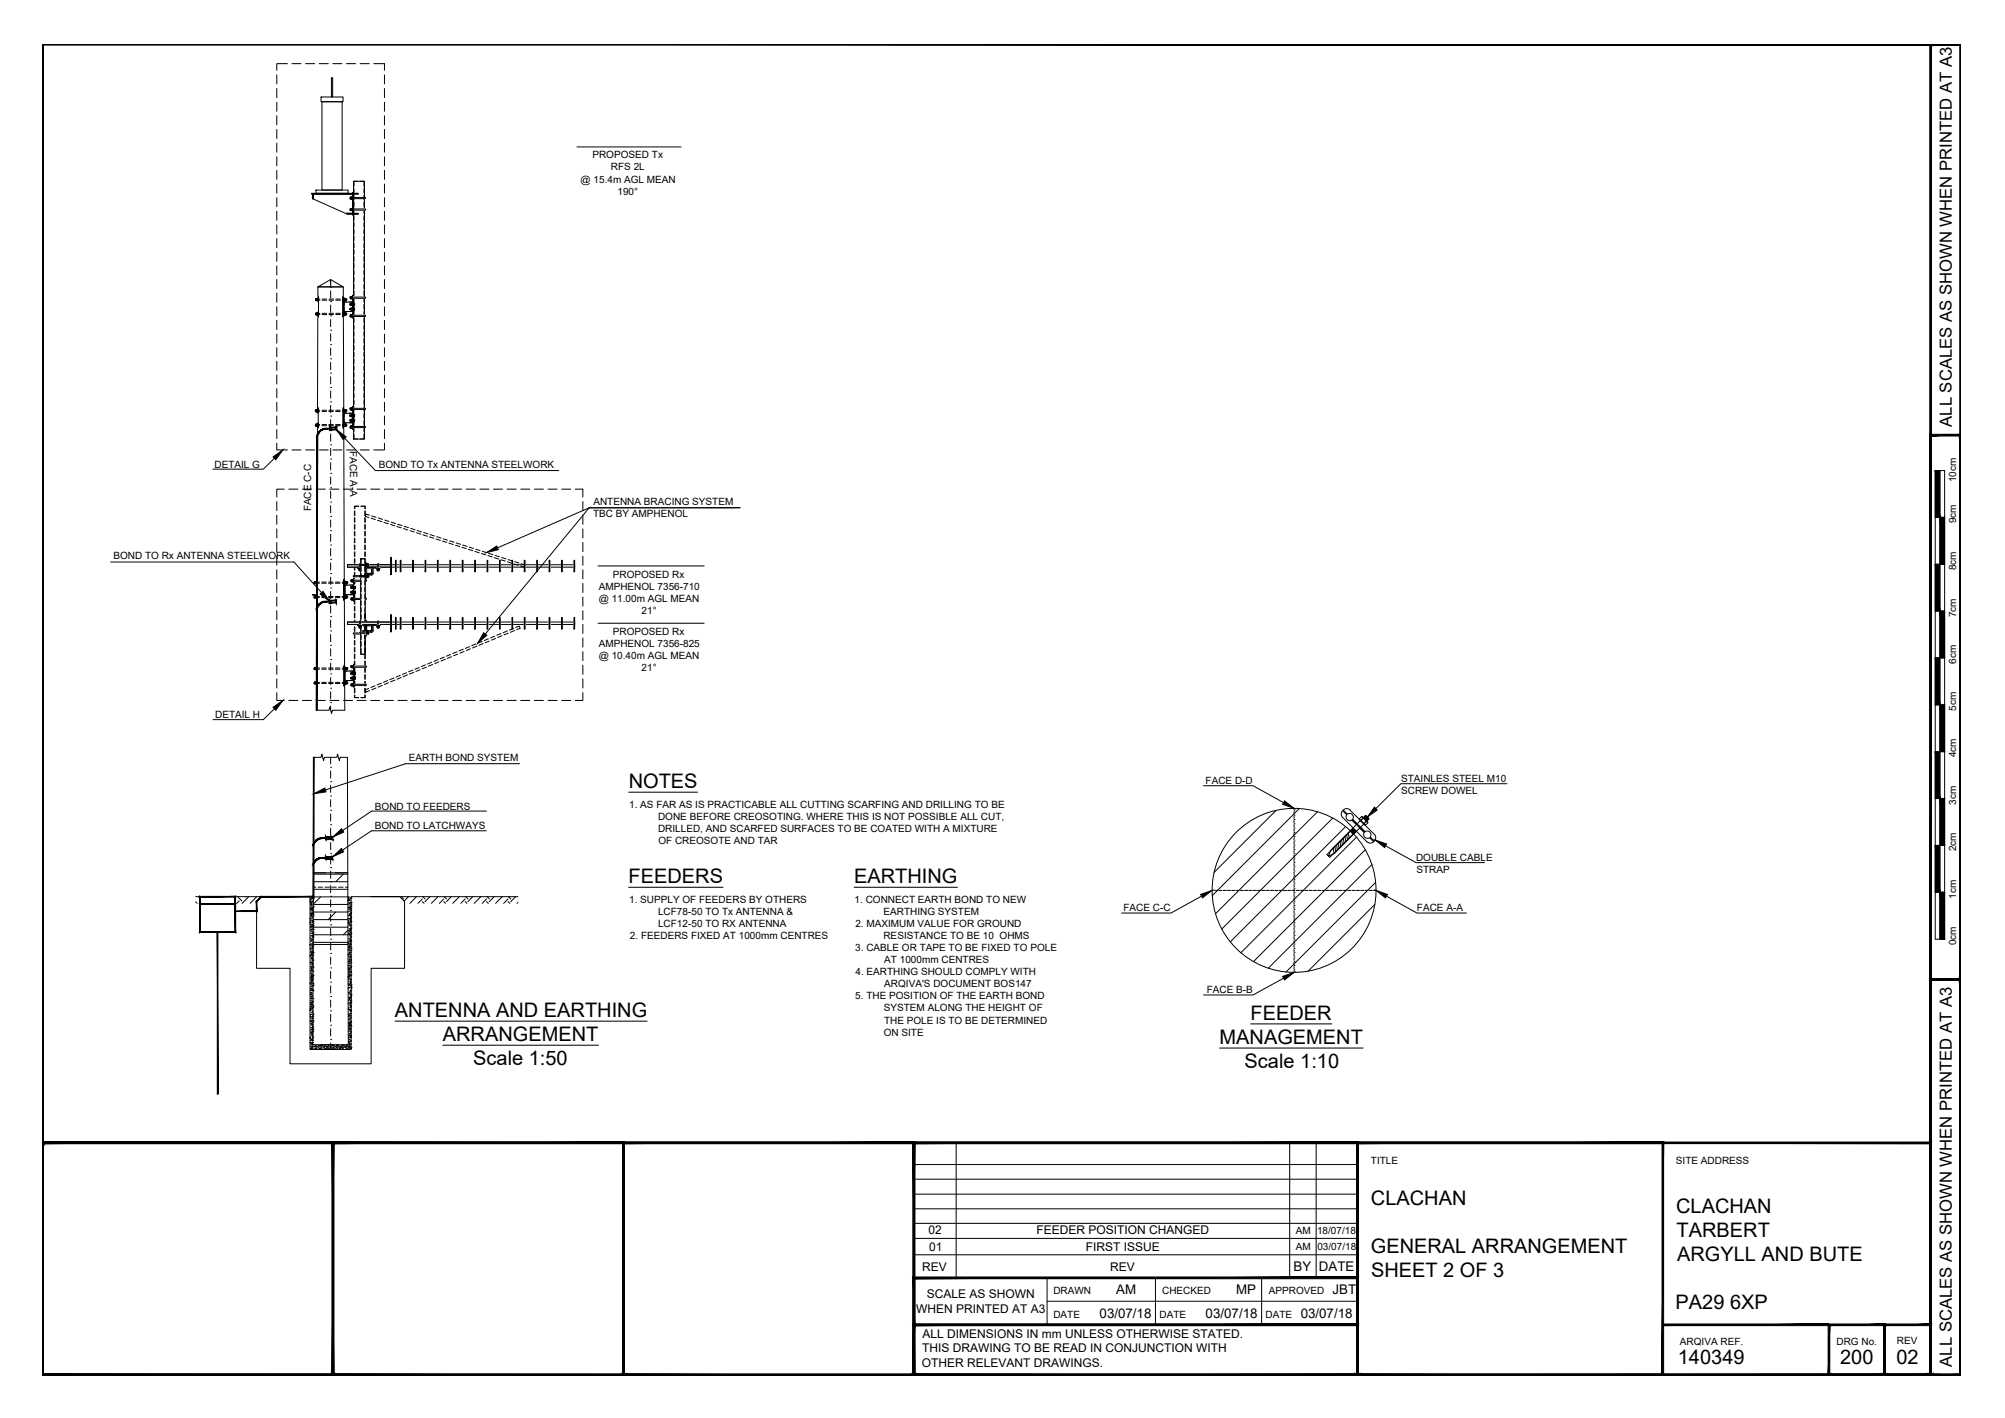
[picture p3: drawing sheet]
<svg xmlns="http://www.w3.org/2000/svg" width="420mm" height="297mm" viewBox="0 0 420 297" stroke-linecap="round" stroke-linejoin="round" font-family="sans-serif">
<defs><g id="words">
<g font-size="4.2">
<text x="131.7" y="165.1">NOTES</text>
<text x="131.7" y="185">FEEDERS</text>
<text x="179" y="185">EARTHING</text>
<text x="82.8" y="213">ANTENNA AND EARTHING</text>
<text x="262.1" y="213.6">FEEDER</text>
<text x="92.8" y="218.1">ARRANGEMENT</text>
<text x="255.6" y="218.7">MANAGEMENT</text>
<text x="99.2" y="223.1">Scale 1:50</text>
<text x="260.8" y="223.7">Scale 1:10</text>
<text x="287.3" y="252.5">CLACHAN</text>
<text x="351.2" y="254">CLACHAN</text>
<text x="287.3" y="262.5">GENERAL ARRANGEMENT</text>
<text x="351.4" y="259">TARBERT</text>
<text x="287.3" y="267.5">SHEET 2 OF 3</text>
<text x="351.5" y="264.1">ARGYLL AND BUTE</text>
<text x="351.1" y="274.1">PA29 6XP</text>
<text x="351.6" y="285.7">140349</text>
<text x="385.6" y="285.7">200</text>
<text x="397.4" y="285.7">02</text>
</g>
<g font-size="3.5">
<text x="409" y="89.4" transform="rotate(-90 409 89.4)">ALL SCALES AS SHOWN WHEN PRINTED AT A3</text>
<text x="409" y="286.3" transform="rotate(-90 409 286.3)">ALL SCALES AS SHOWN WHEN PRINTED AT A3</text>
</g>
<g font-size="2.8">
<text x="271.1" y="266.3">BY</text>
<text x="276.4" y="266.3">DATE</text>
<text x="233.9" y="271.1">AM</text>
<text x="259" y="271.1">MP</text>
<text x="279.3" y="271.1">JBT</text>
<text x="230.4" y="276">03/07/18</text>
<text x="252.7" y="276">03/07/18</text>
<text x="272.6" y="276">03/07/18</text>
</g>
<g font-size="2.5">
<text x="194.5" y="258.6">02</text>
<text x="194.7" y="262">01</text>
<text x="217.2" y="258.6">FEEDER POSITION CHANGED</text>
<text x="227.5" y="262">FIRST ISSUE</text>
<text x="193.3" y="266.2">REV</text>
<text x="232.6" y="266.2">REV</text>
<text x="192" y="275">WHEN PRINTED AT A3</text>
<text x="194.2" y="272">SCALE AS SHOWN</text>
<text x="193.3" y="280.3">ALL DIMENSIONS IN mm UNLESS OTHERWISE STATED.</text>
<text x="193.2" y="286.3">OTHER RELEVANT DRAWINGS.</text>
<text x="193.3" y="283.3">THIS DRAWING TO BE READ IN CONJUNCTION WITH</text>
</g>
<g font-size="2.1">
<text x="124.1" y="33.2">PROPOSED Tx</text>
<text x="128" y="35.7">RFS 2L</text>
<text x="121.7" y="38.2">@ 15.4m AGL MEAN</text>
<text x="129.4" y="40.7">190°</text>
<text x="73.3" y="94.4" transform="rotate(90 73.3 94.4)">FACE A-A</text>
<text x="44.9" y="98">DETAIL G</text>
<text x="79.4" y="98">BOND TO Tx ANTENNA STEELWORK</text>
<text x="409.9" y="101" transform="rotate(-90 409.9 101)">10cm</text>
<text x="65.2" y="107.1" transform="rotate(-90 65.2 107.1)">FACE C-C</text>
<text x="124.3" y="105.8">ANTENNA BRACING SYSTEM</text>
<text x="124.3" y="108.4">TBC BY AMPHENOL</text>
<text x="409.9" y="109.6" transform="rotate(-90 409.9 109.6)">9cm</text>
<text x="23.8" y="117.2">BOND TO Rx ANTENNA STEELWORK</text>
<text x="409.9" y="119.5" transform="rotate(-90 409.9 119.5)">8cm</text>
<text x="125.5" y="123.6">AMPHENOL 7356-710</text>
<text x="128.4" y="121.1">PROPOSED Rx</text>
<text x="125.5" y="126.1">@ 11.00m AGL MEAN</text>
<text x="134.5" y="128.6">21°</text>
<text x="409.9" y="129.3" transform="rotate(-90 409.9 129.3)">7cm</text>
<text x="125.5" y="135.6">AMPHENOL 7356-825</text>
<text x="128.4" y="133.1">PROPOSED Rx</text>
<text x="125.5" y="138.1">@ 10.40m AGL MEAN</text>
<text x="134.5" y="140.6">21°</text>
<text x="409.9" y="139.1" transform="rotate(-90 409.9 139.1)">6cm</text>
<text x="409.9" y="148.9" transform="rotate(-90 409.9 148.9)">5cm</text>
<text x="45.1" y="150.5">DETAIL H</text>
<text x="85.7" y="159.4">EARTH BOND SYSTEM</text>
<text x="409.9" y="158.6" transform="rotate(-90 409.9 158.6)">4cm</text>
<text x="252.6" y="164.1">FACE D-D</text>
<text x="293.6" y="163.8">STAINLES STEEL M10</text>
<text x="293.6" y="166.3">SCREW DOWEL</text>
<text x="78.6" y="173.7">BOND TO LATCHWAYS</text>
<text x="78.6" y="169.6">BOND TO FEEDERS</text>
<text x="131.8" y="169.2">1. AS FAR AS IS PRACTICABLE ALL CUTTING SCARFING AND DRILLING TO BE</text>
<text x="137.9" y="171.7">DONE BEFORE CREOSOTING. WHERE THIS IS NOT POSSIBLE ALL CUT,</text>
<text x="409.9" y="168.6" transform="rotate(-90 409.9 168.6)">3cm</text>
<text x="137.9" y="174.3">DRILLED, AND SCARFED SURFACES TO BE COATED WITH A MIXTURE</text>
<text x="138" y="176.8">OF CREOSOTE AND TAR</text>
<text x="409.9" y="178.3" transform="rotate(-90 409.9 178.3)">2cm</text>
<text x="296.7" y="180.3">DOUBLE CABLE</text>
<text x="296.8" y="182.8">STRAP</text>
<text x="131.8" y="189.1">1. SUPPLY OF FEEDERS BY OTHERS</text>
<text x="137.9" y="191.7">LCF78-50 TO Tx ANTENNA &amp;</text>
<text x="179.1" y="189.1">1. CONNECT EARTH BOND TO NEW</text>
<text x="185.1" y="191.7">EARTHING SYSTEM</text>
<text x="235.4" y="190.8">FACE C-C</text>
<text x="296.9" y="190.8">FACE A-A</text>
<text x="409.9" y="188.3" transform="rotate(-90 409.9 188.3)">1cm</text>
<text x="132" y="196.7">2. FEEDERS FIXED AT 1000mm CENTRES</text>
<text x="137.9" y="194.2">LCF12-50 TO RX ANTENNA</text>
<text x="179.2" y="194.2">2. MAXIMUM VALUE FOR GROUND</text>
<text x="185.1" y="196.7">RESISTANCE TO BE 10 OHMS</text>
<text x="409.9" y="198" transform="rotate(-90 409.9 198)">0cm</text>
<text x="179.2" y="199.3">3. CABLE OR TAPE TO BE FIXED TO POLE</text>
<text x="185.3" y="201.8">AT 1000mm CENTRES</text>
<text x="179.2" y="209.4">5. THE POSITION OF THE EARTH BOND</text>
<text x="179.3" y="204.3">4. EARTHING SHOULD COMPLY WITH</text>
<text x="185.3" y="206.8">ARQIVA'S DOCUMENT BOS147</text>
<text x="252.9" y="208">FACE B-B</text>
<text x="185.2" y="211.9">SYSTEM ALONG THE HEIGHT OF</text>
<text x="185.3" y="214.4">THE POLE IS TO BE DETERMINED</text>
<text x="185.2" y="216.9">ON SITE</text>
<text x="287.3" y="243.9">TITLE</text>
<text x="351.2" y="243.9">SITE ADDRESS</text>
<text x="271.5" y="261.9">AM</text>
<text x="271.5" y="258.4">AM</text>
<text x="276" y="258.4">18/07/18</text>
<text x="276.1" y="261.9">03/07/18</text>
<text x="220.8" y="271.1">DRAWN</text>
<text x="243.5" y="271.1">CHECKED</text>
<text x="265.9" y="271.1">APPROVED</text>
<text x="220.8" y="276">DATE</text>
<text x="243" y="276">DATE</text>
<text x="265.2" y="276">DATE</text>
<text x="352.1" y="281.6">ARQIVA REF.</text>
<text x="384.8" y="281.6">DRG No.</text>
<text x="397.5" y="281.6">REV</text>
</g>
</g></defs>
<g fill="none" stroke="#fff" stroke-width=".21">
<path d="M74.1 41.4v.2M74.1 43.8v.2M74.1 40.5v.2M74.1 44.7v.2M74.1 62.2v.3M74.1 66v.3M74.1 85.5v.3M74.1 89.3v.3M72.8 118.3v.5M74.9 118.8v.2M75.2 119.4h.5zM75.3 119.4h.3"/>
<path d="M75.3 118.8h.3M75.6 117.1v11.2M76.4 118.7v.4M76.5 117.9v3.5M76.6 118.4v.2M77.3 118.2v.3M79 119.4h.5zM79.1 119.4h.3M79.1 118.8h.3M81.9 118.2h.1M82.9 118.2h.1M83.9 118.2h.1"/>
<path d="M86.5 118.2h.1M89.1 118.2h.1M91.7 118.2h.1M94.3 118.2h.1M96.9 118.2h.1M99.5 118.2h.1M102.1 118.2h.1M104.7 118.2h.1M107.3 118.2h.1M109.9 118.2h.1M112.5 118.2h.1M115.1 118.2h.1"/>
<path d="M117.7 118.2h.1M120.3 118.2h.1M72.8 130.3v.5M74.3 121.5v.3M74.3 125.3v.3M74.3 139.5v.3M74.3 122.8v.5M74.3 123.8v.5M74.9 130.8v.2M75.2 131.4h.5zM75.3 131.4h.3M75.3 130.8h.3"/>
<path d="M75.6 130.3v.5M75.6 132.5v.4M76.4 120.1v.5M76.4 130.6v.5M76.4 132.1v.5M76.6 120.6v.2M76.6 130.4v.2M76.6 132.6v.2M77.3 120.6v.2M77.3 132.4v.3M79 131.4h.5zM79.1 131.4h.3"/>
<path d="M79.1 130.8h.3M81.9 130.2h.1M82.9 130.2h.1M83.9 130.2h.1M86.5 130.2h.1M89.1 130.2h.1M91.7 130.2h.1M94.3 130.2h.1M96.9 130.2h.1M99.5 130.2h.1M102.1 130.2h.1M104.7 130.2h.1"/>
<path d="M107.3 130.2h.1M109.9 130.2h.1M112.5 130.2h.1M115.1 130.2h.1M117.7 130.2h.1M120.3 130.2h.1M74.3 143.3v.3"/>
</g>
<g fill="#fff" stroke="#fff" stroke-width=".21">
<path d="M75.2 119.4l.5-.4v.4z"/>
<path d="M75.2 119h.5z"/>
<path d="M75.2 119h.5l-.5 .4z"/>
<path d="M79 119.4l.5-.4v.4z"/>
<path d="M79 119h.5z"/>
<path d="M79 119h.5l-.5 .4z"/>
<path d="M76.8 132.8h.4z"/>
<path d="M76.8 132.3v.5z"/>
<path d="M79 131.4l.5-.4v.4z"/>
<path d="M79 131h.5z"/>
<path d="M79 131h.5l-.5 .4z"/>
<path d="M75.2 131.4l.5-.4v.4z"/>
<path d="M75.2 131h.5z"/>
<path d="M75.2 131h.5l-.5 .4z"/>
<path d="M74.1 120.6v.2l2.5-.2zM74.1 120.8l2.5-.2v.2z"/>
<path d="M74.1 85.5h2.4v.3zM74.1 85.5v.3h2.4z"/>
<path d="M74.1 89.6h2.4v-.3zM74.1 89.3h2.4l-2.4 .3z"/>
<path d="M74.1 62.2h2.4v.3zM74.1 62.2v.3h2.4z"/>
<path d="M74.1 66.3h2.4v-.3zM74.1 66h2.4l-2.4 .3z"/>
<path d="M74.1 44h2.4v-.2zM74.1 43.8h2.4l-2.4 .2z"/>
<path d="M74.1 41.6h2.4v-.2zM74.1 41.4h2.4l-2.4 .2z"/>
<path d="M74.1 40.5h1v.2zM74.1 40.5v.2h1z"/>
<path d="M74.1 44.7h1v.2zM74.1 44.7v.2h1z"/>
<path d="M76.4 120.1h.1v.5zM76.4 120.1v.5h.1z"/>
<path d="M76.4 118.7h.1v.4zM76.4 118.7v.4h.1z"/>
<path d="M74.3 121.5h2.4v.3zM74.3 121.5v.3h2.4z"/>
<path d="M74.3 125.6h2.4v-.3zM74.3 125.3h2.4l-2.4 .3z"/>
<path d="M74.3 122.8h.2v.5zM74.3 122.8v.5h.2z"/>
<path d="M74.3 123.8h.2v.5zM74.3 123.8v.5h.2z"/>
<path d="M74.1 118.4l2.5 .2h-2.5zM74.1 118.4l2.5 .2v-.2z"/>
<path d="M72.8 118.3h7.5v.5zM72.8 118.3v.5h7.5z"/>
<path d="M74.9 118.8h4.8v.2zM74.9 118.8v.2h4.8z"/>
<path d="M120.3 118.2v.7h.1zM120.3 118.2h.1v.7z"/>
<path d="M117.7 118.2v.7h.1zM117.7 118.2h.1v.7z"/>
<path d="M115.1 118.2v.7h.1zM115.1 118.2h.1v.7z"/>
<path d="M112.5 118.2v.7h.1zM112.5 118.2h.1v.7z"/>
<path d="M109.9 118.2v.7h.1zM109.9 118.2h.1v.7z"/>
<path d="M107.3 118.2v.7h.1zM107.3 118.2h.1v.7z"/>
<path d="M104.7 118.2v.7h.1zM104.7 118.2h.1v.7z"/>
<path d="M102.1 118.2v.7h.1zM102.1 118.2h.1v.7z"/>
<path d="M99.5 118.2v.7h.1zM99.5 118.2h.1v.7z"/>
<path d="M96.9 118.2v.7h.1zM96.9 118.2h.1v.7z"/>
<path d="M94.3 118.2v.7h.1zM94.3 118.2h.1v.7z"/>
<path d="M91.7 118.2v.7h.1zM91.7 118.2h.1v.7z"/>
<path d="M89.1 118.2v.7h.1zM89.1 118.2h.1v.7z"/>
<path d="M86.5 118.2v.7h.1zM86.5 118.2h.1v.7z"/>
<path d="M83.9 118.2v.7h.1zM83.9 118.2h.1v.7z"/>
<path d="M82.9 118.2v.7h.1zM82.9 118.2h.1v.7z"/>
<path d="M81.9 118.2v.7h.1zM81.9 118.2h.1v.7z"/>
<path d="M75.3 118.2l.3 .6v-.6zM75.3 118.2l.3 .6h-.3z"/>
<path d="M75.2 119.4l.5-.4v.4zM75.2 119v.4l.5-.4zM75.2 119h.5z"/>
<path d="M79.1 118.2l.3 .6v-.6zM79.1 118.2l.3 .6h-.3z"/>
<path d="M79 119.4l.5-.4v.4zM79 119v.4l.5-.4zM79 119h.5z"/>
<path d="M74.3 139.5h2.4v.3zM74.3 139.5v.3h2.4z"/>
<path d="M74.3 143.6h2.4v-.3zM74.3 143.3h2.4l-2.4 .3z"/>
<path d="M76.4 132.1h.1v.5zM76.4 132.1v.5h.1z"/>
<path d="M76.4 130.6h.1v.5zM76.4 130.6v.5h.1z"/>
<path d="M74.1 130.4l2.5 .2h-2.5zM74.1 130.4l2.5 .2v-.2z"/>
<path d="M74.9 130.8h4.8v.2zM74.9 130.8v.2h4.8z"/>
<path d="M76.5 117.9h.3v3.5zM76.5 117.9v3.5h.3z"/>
<path d="M75.6 117.1h.9v11.2zM75.6 117.1v11.2h.9z"/>
<path d="M74.1 132.6v.2l2.5-.2zM74.1 132.8l2.5-.2v.2z"/>
<path d="M75.6 132.5h.9v.4zM75.6 132.5v.4h.9z"/>
<path d="M75.6 130.3h1v.5zM75.6 130.3v.5h1z"/>
<path d="M75.5 120.6v.2l1.8-.2zM75.5 120.8l1.8-.2v.2z"/>
<path d="M75.5 118.2v.3l1.8-.3zM75.5 118.5l1.8-.3v.3z"/>
<path d="M75.4 132.4v.3l1.9-.3zM75.4 132.7l1.9-.3v.3z"/>
<path d="M76.8 132.8h.4zM76.8 132.8l.4-.4v.4z"/>
<path d="M76.8 132.3l.4 .1zM76.8 132.3l.4 .1-.4 .4z"/>
<path d="M72.8 130.3h7.5v.5zM72.8 130.3v.5h7.5z"/>
<path d="M120.3 130.2v.7h.1zM120.3 130.2h.1v.7z"/>
<path d="M117.7 130.2v.7h.1zM117.7 130.2h.1v.7z"/>
<path d="M115.1 130.2v.7h.1zM115.1 130.2h.1v.7z"/>
<path d="M112.5 130.2v.7h.1zM112.5 130.2h.1v.7z"/>
<path d="M109.9 130.2v.7h.1zM109.9 130.2h.1v.7z"/>
<path d="M107.3 130.2v.7h.1zM107.3 130.2h.1v.7z"/>
<path d="M104.7 130.2v.7h.1zM104.7 130.2h.1v.7z"/>
<path d="M102.1 130.2v.7h.1zM102.1 130.2h.1v.7z"/>
<path d="M99.5 130.2v.7h.1zM99.5 130.2h.1v.7z"/>
<path d="M96.9 130.2v.7h.1zM96.9 130.2h.1v.7z"/>
<path d="M94.3 130.2v.7h.1zM94.3 130.2h.1v.7z"/>
<path d="M91.7 130.2v.7h.1zM91.7 130.2h.1v.7z"/>
<path d="M89.1 130.2v.7h.1zM89.1 130.2h.1v.7z"/>
<path d="M86.5 130.2v.7h.1zM86.5 130.2h.1v.7z"/>
<path d="M83.9 130.2v.7h.1zM83.9 130.2h.1v.7z"/>
<path d="M82.9 130.2v.7h.1zM82.9 130.2h.1v.7z"/>
<path d="M81.9 130.2v.7h.1zM81.9 130.2h.1v.7z"/>
<path d="M79.1 130.2l.3 .6v-.6zM79.1 130.2l.3 .6h-.3z"/>
<path d="M79 131.4l.5-.4v.4zM79 131v.4l.5-.4zM79 131h.5z"/>
<path d="M75.3 130.2l.3 .6v-.6zM75.3 130.2l.3 .6h-.3z"/>
<path d="M75.2 131.4l.5-.4v.4zM75.2 131v.4l.5-.4zM75.2 131h.5z"/>
</g>
<g fill="#000" stroke="#000" stroke-width=".21">
<path d="M57.2 95.7l2.1-1.4-1.5 2zM70.5 90l2 1.5-.6 .6zM101.9 115.8l2.2-1.4 .3 .7zM67.1 124.4l.6-.5 1.4 2.1zM101.4 132.5l.6 .6-1.9 1.6zM57.2 148.2l2.1-1.5-1.5 2.1zM65.8 166.3l2.3-1.2 .2 .8zM69.7 179.5l1.9-1.8 .4 .7zM69.7 175.3l1.9-1.7 .4 .7zM269.2 167.8l2 1.5-2.4-.8zM288 169.1l.6 .6-2.1 1.5zM288.2 176l2.4 .8-.4 .7z"/>
<path d="M251.6 187.4l2.4-.9-2 1.6zM288.4 186.5l2.4 .9-.5 .7zM268.8 204.5l2.4-.8-2 1.6z"/>
<path d="M8.9 9.3l.2 .1h401.6zM8.9 9.3h402l-.2 .1z"/>
<path d="M404.4 9.3l.3 .1zM404.4 9.3l.3 .1-.3 278.6zM404.7 9.4l-.3 278.6 .3-.1zM404.4 288l.3-.1z"/>
<path d="M404.6 9.3l.1 .1h6zM404.6 9.3h6.3l-.2 .1z"/>
<path d="M410.7 9.4v278.5l.2-278.6zM410.9 9.3v278.7l-.2-.1z"/>
<path d="M410.7 9.4v278.5l.2-278.6zM410.9 9.3v278.7l-.2-.1z"/>
<path d="M68.1 89.7h.3v.2zM68.1 89.7v.2h.3zM67.7 89.9l.4-.2v.2zM67.7 89.9v.1l.4-.1zM67.4 90l.3-.1v.1zM67.4 90v.1l.3-.1zM67 90.2l.4-.2v.1zM67 90.2l.1 .1 .3-.2zM67 90.2l.1 .1-.3 .2zM66.8 90.5l.1 .1 .2-.3zM66.8 90.5l.1 .1-.3 .2zM66.6 90.8l.1 .1 .2-.3zM66.6 90.8l.1 .1-.3 .3zM66.7 90.9l-.3 .3h.2z"/>
<path d="M69.1 89.5l.2 .1 1.3-.1zM69.3 89.6l1.3-.1-.2 .1zM70.6 89.5l-.2 .1 .2 .5zM70.4 89.6l.2 .5zM69.1 90.1h1.5l-.2-.2zM69.1 90.1l.2-.2h1.1zM69.1 89.5v.6l.2-.2zM69.1 89.5l.2 .4z"/>
<path d="M68.4 89.9h.8v-.2zM68.4 89.7h.8l-.8 .2z"/>
<path d="M404.4 91l.3 .3 6.2-.3zM404.7 91.3l6.2-.3-.2 .3zM410.9 91l-.2 .3z"/>
<path d="M404.4 91l.3 114v-113.7zM404.4 91l.3 114-.3 .3z"/>
<path d="M405.5 98.6l1 9.8v-9.8zM405.5 98.6l1 9.8h-1z"/>
<path d="M410.9 91.1l-.2 .2 .2 113.9zM410.7 91.3l.2 113.9-.2-.2zM410.7 205l.2 .3zM404.7 205h6l.2 .3zM404.7 205l-.3 .3h6.5z"/>
<path d="M405.5 118.2l1 9.8v-9.8zM405.5 118.2l1 9.8h-1z"/>
<path d="M406.5 108.4l1 9.8v-9.8zM406.5 108.4l1 9.8h-1z"/>
<path d="M67.9 126l.4-.1v.2zM67.9 126l.1 .1h.3zM67.6 126.1l.3-.1 .1 .1zM67.6 126.1v.1l.4-.1zM67.2 126.3l.4-.2v.1zM67.2 126.3l.1 .1 .3-.2zM66.9 126.5l.3-.2 .1 .1zM66.9 126.5l.1 .1 .3-.2zM66.9 126.5l.1 .1-.3 .2zM66.7 126.8l.1 .1 .2-.3zM66.7 126.8l.1 .1-.3 .2zM66.5 127.1h.1l.2-.2zM66.5 127.1h.1l-.3 .3zM66.6 127.1l-.3 .3 .2 .1z"/>
<path d="M69 125.7l.1 .2 1.3-.2zM69.1 125.9l1.3-.2-.1 .2zM70.4 125.7l-.1 .2 .1 .4zM70.3 125.9l.1 .4zM69 126.3h1.4l-.1-.1zM69 126.3l.1-.1h1.2zM69 125.7v.6l.1-.1zM69 125.7l.1 .5z"/>
<path d="M68.3 126.1h.8v-.2zM68.3 125.9h.8l-.8 .2z"/>
<path d="M405.5 137.8l1 9.8v-9.8zM405.5 137.8l1 9.8h-1z"/>
<path d="M406.5 128l1 9.8v-9.8zM406.5 128l1 9.8h-1z"/>
<path d="M66.4 91.2l-.1 57.6h.1zM66.4 91.2h.2l-.2 57.6z"/>
<path d="M405.5 157.5l1 9.8v-9.8zM405.5 157.5l1 9.8h-1z"/>
<path d="M406.5 147.6l1 9.9v-9.9zM406.5 147.6l1 9.9h-1z"/>
<path d="M67.2 179.7l.4-.1v.2zM67.2 179.7v.1h.4zM66.8 179.8l.4-.1v.1zM66.8 179.8l.1 .1 .3-.1zM66.5 179.9l.3-.1 .1 .1zM66.5 179.9l.1 .2 .3-.2zM66.2 180.2l.3-.3 .1 .2zM66.2 180.2l.1 .1 .3-.2zM66.2 180.2l.1 .1-.4 .1zM65.9 180.4l.1 .1 .3-.2zM65.9 180.4l.1 .1-.3 .3zM65.7 180.8h.1l.2-.3zM65.7 180.8h.1l-.2 .3zM65.8 180.8l-.2 .3 .1 .1z"/>
<path d="M67.2 175.5h.4v.1zM67.2 175.5v.2l.4-.1zM66.8 175.6l.4-.1v.2zM66.8 175.6l.1 .2 .3-.1zM66.5 175.8l.3-.2 .1 .2zM66.5 175.8l.1 .1 .3-.1zM66.2 176l.3-.2 .1 .1zM66.2 176l.1 .1 .3-.2zM66.2 176l.1 .1-.4 .2zM65.9 176.3l.1 .1 .3-.3zM65.9 176.3l.1 .1-.3 .3zM65.7 176.7h.2l.1-.3zM65.7 176.7h.2l-.3 .3zM65.9 176.7l-.3 .3h.1z"/>
<path d="M68.2 179.4l.2 .1 1.3-.1zM68.4 179.5l1.3-.1-.1 .1zM69.6 179.5l.1 .5v-.6zM69.6 179.5l.1 .5zM68.2 180h1.5l-.1-.1zM68.4 179.9h1.2l-1.4 .1zM68.2 179.4v.6l.2-.1zM68.2 179.4l.2 .5z"/>
<path d="M68.3 175.3l.1 .1 1.3-.1zM68.4 175.4l1.3-.1-.1 .1zM69.6 175.4l.1 .5v-.6zM69.6 175.4l.1 .5zM68.3 175.9h1.4l-.1-.2zM68.4 175.7h1.2l-1.3 .2zM68.3 175.3v.6l.1-.2zM68.3 175.3l.1 .4z"/>
<path d="M67.6 179.8h.7v-.2zM67.6 179.6h.7l-.7 .2z"/>
<path d="M67.6 175.6h.7v-.1zM67.6 175.5h.7l-.7 .1z"/>
<path d="M405.5 177.1l1 9.8v-9.8zM405.5 177.1l1 9.8h-1z"/>
<path d="M406.5 167.3l1 9.8v-9.8zM406.5 167.3l1 9.8h-1z"/>
<path d="M41.8 187.8l.2 .1 7.4-.1zM42 187.9l7.4-.1-.2 .1zM49.4 187.8l-.2 .1 .2 7.4zM49.2 187.9l.2 7.4-.2-.1zM41.8 195.3h7.6l-.2-.1zM42 195.2h7.2l-7.4 .1zM41.8 187.8v7.5l.2-.1zM41.8 187.8l.2 .1v7.3z"/>
<path d="M41.8 189.3l.2 .1 7.4-.1zM42 189.4l7.4-.1-.2 .1zM49.4 189.3l-.2 .1 .2 5.9zM49.2 189.4l.2 5.9-.2-.1zM41.8 195.3h7.6l-.2-.1zM42 195.2h7.2l-7.4 .1zM41.8 189.3v6l.2-.1zM41.8 189.3l.2 .1v5.8z"/>
<path d="M45.5 195.2l.2 34v-34zM45.5 195.2l.2 34h-.2z"/>
<path d="M49.3 190.8v.1l4.4-.1zM49.3 190.9l4.4-.1 .1 .1zM53.7 188.8v2l.1 .1zM53.7 188.8l.1 .1v2zM53.7 188.8l.1 .1 .9-1.1zM54.7 187.8l.1 .1-1 1zM54.7 187.8l.1 .1 10.8-.1zM54.8 187.9l10.8-.1 .1 .1zM65.7 158.6l-.1 29.2 .1 .1zM65.7 158.6h.1l-.1 29.3z"/>
<path d="M406.5 186.9l1 9.8v-9.8zM406.5 186.9l1 9.8h-1z"/>
<path d="M404.4 205l.3 .3 6.2-.3zM404.7 205.3l6.2-.3-.2 .3zM410.9 205l-.2 .3z"/>
<path d="M410.9 205.1l-.2 .2 .2 82.7zM410.7 205.3l.2 82.7-.2-.1zM410.7 287.9l.2 .1z"/>
<path d="M8.9 239.2l.2 .4zM8.9 239.2l395.5 .4h-395.3zM8.9 239.2l395.5 .4 .3-.4z"/>
<path d="M9.1 239.6h60.5l.3-.4zM8.9 239.2h61l-60.8 .4zM8.9 239.2l.2 .4z"/>
<path d="M69.9 239.6h60.6l.3-.4zM69.6 239.2h61.2l-60.9 .4zM69.6 239.2l.3 48.7v-48.3zM69.6 239.2l.3 48.7-.3 .1zM69.6 288l.3-.1z"/>
<path d="M130.8 239.6h60.5l.4-.4zM130.5 239.2h61.2l-60.9 .4zM130.5 239.2l.3 48.7v-48.3zM130.5 239.2l.3 48.7-.3 .1zM130.5 288l.3-.1z"/>
<path d="M191.7 239.6h92.6l.4-.4zM191.3 239.2h93.4l-93 .4zM191.3 239.2l.4 48.7v-48.3zM191.3 239.2l.4 48.7-.4 .1zM191.3 288l.4-.1z"/>
<path d="M284.7 239.6h63.6l.3-.4zM284.3 239.2h64.3l-63.9 .4zM284.3 239.2l.4 48.7v-48.3zM284.3 239.2l.4 48.7-.4 .1zM284.3 288l.4-.1z"/>
<path d="M404.7 239.2l-.3 .4 .3 48.4zM404.4 239.6l.3 48.4-.3-.1zM404.4 287.9l.3 .1z"/>
<path d="M191.3 277.3l.4 .4 93-.4zM191.7 277.7l93-.4-.4 .4zM284.7 277.3l-.4 .4 .4 10.3zM284.3 277.7l.4 10.3-.4-.1zM284.3 287.9l.4 .1z"/>
<path d="M191.3 277.7h93.4l-.4-.4zM191.3 277.7l.4-.4h92.6zM191.3 267.5v10.2l.4-.4zM191.3 267.5l.4 .4v9.4zM191.3 267.5l.4 .4 93-.4zM191.7 267.9l93-.4-.4 .4zM284.7 267.5l-.4 .4 .4 9.8zM284.3 267.9l.4 9.8-.4-.4z"/>
<path d="M383.1 277.3l.3 .4 11.7-.4zM383.4 277.7l11.7-.4-.4 .4zM394.7 277.7l.4 10.3v-10.7zM394.7 277.7l.4 10.3-.4-.1zM394.7 287.9l.4 .1z"/>
<path d="M348.5 277.7h34.8v-.4zM348.5 277.3h34.8l-34.8 .4z"/>
<path d="M394.7 277.3l.4 .4 9.6-.4zM395.1 277.7l9.6-.4-.3 .4zM404.7 277.3l-.3 .4 .3 10.3zM404.4 277.7l.3 10.3-.3-.1zM404.4 287.9l.3 .1z"/>
<path d="M9.1 9.4l-.2 278.6 .2-.1zM8.9 9.3l.2 .1-.2 278.6z"/>
<path d="M9.1 239.6l-.2 48.4 .2-.1zM8.9 239.4l.2 .2-.2 48.4z"/>
<path d="M9.1 287.9l60.7 .1-.2-.1zM9.1 287.9l60.7 .1h-60.9z"/>
<path d="M69.6 287.9l.3 .1zM69.9 239.2v48.8l-.3-.1zM69.9 239.2l-.3 .4v48.3z"/>
<path d="M69.9 287.9l60.7 .1-.1-.1zM69.9 287.9l60.7 .1h-60.8z"/>
<path d="M130.5 287.9l.3 .1zM130.8 239.2v48.8l-.3-.1zM130.8 239.2l-.3 .4v48.3z"/>
<path d="M130.8 287.9l60.7 .1-.2-.1zM130.8 287.9l60.7 .1h-60.9z"/>
<path d="M191.3 287.9l.4 .1zM191.7 239.2v48.8l-.4-.1zM191.3 239.6v48.3l.4-48.7z"/>
<path d="M191.7 287.9l92.8 .1-.2-.1zM191.7 287.9l92.8 .1h-93z"/>
<path d="M284.3 287.9l.4 .1zM284.7 239.2v48.8l-.4-.1zM284.7 239.2l-.4 .4v48.3z"/>
<path d="M191.5 288h93l-.2-.1zM191.5 288l.2-.1h92.6zM191.3 288l.4-.1zM191.7 277.7v10.2l-.4 .1zM191.3 277.3v10.7l.4-10.3z"/>
<path d="M284.7 287.9l63.8 .1-.2-.1zM284.7 287.9l63.8 .1h-64z"/>
<path d="M348.3 287.9l.3 .1zM348.6 239.2v48.8l-.3-.1zM348.6 239.2l-.3 .4v48.3z"/>
<path d="M383.3 288h11.6l-.2-.1zM383.4 287.9h11.3l-11.4 .1zM383.1 288l.3-.1zM383.4 277.7v10.2l-.3 .1zM383.1 277.3v10.7l.3-10.3z"/>
<path d="M8.9 288h395.7l-.2-.1zM8.9 288l.2-.1h395.3zM8.9 239.4v48.6l.2-.1zM8.9 239.4l.2 .2v48.3z"/>
<path d="M394.9 288h9.7l-.2-.1zM394.9 288l.2-.1h9.3zM394.7 288l.4-.1zM395.1 277.7v10.2l-.4 .1zM394.7 277.3v10.7l.4-10.3z"/>
<path d="M9.1 287.9l401.8 .1-.2-.1zM9.1 287.9l401.8 .1h-402z"/>
<path d="M404.7 287.9l6.2 .1-.2-.1zM404.7 287.9l6.2 .1h-6.3z"/>
<path d="M404.6 288h6.3l-.2-.1zM404.7 287.9h6l-6.1 .1zM404.4 288l.3-.1zM404.7 205.3v82.6l-.3 .1zM404.4 205v83l.3-82.7z"/>
</g>
<g fill="none" stroke="#000" stroke-width=".21">
<path d="M58 15.7v1.9M58 18.5v1.9M60.2 13.3h-2.2v1.4M61.2 13.3h1.9M64 13.3h1.9M66.9 13.3h1.9M69.5 16.3h.2v4h-.2zM69.8 13.3h1.9M72.6 13.3h1.9M75.5 13.3h1.9M78.3 13.3h2.3v1.4M80.6 15.7v1.9"/>
<path d="M80.6 18.5v1.9M58 21.4v1.9M58 24.3v1.9M58 27.1v1.9M58 30v1.9M58 32.8v1.9M58 35.7v1.9M58 38.5v1.9M66.2 39.8h6.7v.7h-6.7zM67.3 20.3h4.6v1h-4.6zM67.5 21.3h4.2v18.5h-4.2zM74.1 38h2.3v54h-2.3z"/>
<path d="M74.2 39.5v.9M75 38h-.8v1M75.5 38h.8v1M76.3 39.5v.9M80.6 21.4v1.9M80.6 24.3v1.9M80.6 27.1v1.9M80.6 30v1.9M80.6 32.8v1.9M80.6 35.7v1.9M80.6 38.5v1.9M120.9 30.8h21.8"/>
<path d="M58 41.4v1.9M58 44.3v1.9M58 47.1v1.9M58 50v1.9M58 52.8v1.9M58 55.7v1.9M58 58.5v2M65.3 40.5h8.6v.2h-8.6zM65.5 40.7h.2v1h-.2zM65.7 40.7h8.2v4h-1.5l-6.7-3zM69.3 58.6v1.5M72.7 44.7h1.2v.2h-1.2z"/>
<path d="M73.3 43.8h3.2l.1 .1-.1 .1h-3.2zM73.4 41.3v.4M73.4 43.7v.4M73.4 44.1h.1M73.4 41.7h.1M73.5 44.1h.3M73.5 43.7h.3M73.5 43.8h.3M73.5 43.7h-.1M73.5 41.7h.3M73.5 41.3h.3M73.5 41.4h.3"/>
<path d="M73.5 41.3h-.1M73.5 43.7v.1M73.5 41.3v.1M73.5 43.8v.3M73.5 41.4v.3M73.6 43.7h.1M73.6 44v.1M73.6 43.7v.1M73.6 41.6v.1M73.6 41.3v.1M73.6 41.3v.4M73.6 43.7v.4"/>
<path d="M73.6 44.1h.1M73.6 41.7h.1M73.7 43.7v.4M73.7 41.3v.4M73.7 43.7h-.1M73.7 41.3h-.1M73.8 43.7h.1M73.8 41.3h.1M73.8 43.6l.1 .5zM73.8 41.2l.1 .5zM73.8 41.3v.4M73.8 43.7v.4"/>
<path d="M73.8 44.1h.1M73.8 41.7h.1M73.8 43.8v.3M73.8 41.4v.3M73.8 43.7v.1M73.8 41.3v.1M73.9 40.3h.2v4.8h-.2zM73.9 43.8h.2M73.9 41.6h.2M73.9 41.4h.2M74.1 40.5h1v.2h-1zM74.1 44.7h1v.2h-1z"/>
<path d="M74.2 40.9v1M74.2 42.4v.9M74.2 43.8v.9M74.2 45.2v1M74.2 46.6v1M74.2 48.1v.9M74.2 49.5v.9M74.2 50.9v1M74.2 52.3v1M74.2 53.8v.9M74.2 55.2v1M74.2 56.6v1"/>
<path d="M74.2 58.1v.9M74.2 59.5v1M76.3 40.9v1M76.3 42.4v.9M76.3 43.8v.9M76.3 45.2v1M76.3 46.6v1M76.3 48.1v.9M76.3 49.5v.9M76.3 50.9v1M76.3 52.3v1M76.3 53.8v.9"/>
<path d="M76.3 55.2v1M76.3 56.6v1M76.3 58.1v.9M76.3 59.5v1M76.5 41.4l.1 .1-.1 .1h-3.2v-.2h3.2M80.6 41.4v1.9M80.6 44.3v1.9M80.6 47.1v1.9M80.6 50v1.9M80.6 52.8v1.9M80.6 55.7v1.9M80.6 58.5v2"/>
<path d="M58 61.4v1.9M58 64.3v1.9M58 67.1v1.9M58 70v1.9M58 72.8v1.9M58 75.7v1.9M58 78.5v2M66.2 65.6v.3zM66.2 62.7v.2zM66.2 62.7v.2h.8M66.2 62.7h.8M66.2 65.9h.8"/>
<path d="M66.3 66h.3M66.3 65.9h.3M66.3 65.6h.3M66.3 63v-.5h.3v.5M66.3 65.6v.4M66.3 63h.3M66.3 65.5v.4M66.3 65.9v.1M66.3 62.5v.5M66.4 62.5v.1M66.4 62.5v.5M66.4 65.6v.4"/>
<path d="M66.4 62.6v.3M66.4 66h.1M66.4 62.9v.1M66.5 62.5l-.1 .4M66.5 62.5l-.1 .1M66.6 60.1h5.3l-.1 6.3 .2 .1v18.9h-.1v4.3l.1 .2 .1 31.5h-.1v4.4l.2 .1v13.5h-.1v4.4l.1 .1v4.9h-2.6l-.1 .7-.4-1.4-.2 .7h-2.6v-4.9l.2-.1v-4.4h-.1l.1-49.5 .2-.2v-4.3h-.2l.1-18.9 .1-.1zM66.6 60.1l2.7-1.5 2.6 1.5zM66.6 65.3h.1v1h-.1zM66.6 62.3h.1v1h-.1zM66.6 62.9h.1M66.6 65.6h.1M66.6 65.6v.4"/>
<path d="M66.6 65.9v.1M66.6 65.5v.4M66.6 62.5v.5M67 65.6h-.8v.3M67.5 62.7h1M67.5 65.9h1M67.5 65.6h1M67.5 62.9h1M68.9 62.7h1M68.9 65.9h1M68.9 65.6h1M68.9 62.9h1"/>
<path d="M69.3 78.2h.1M69.3 75.2h.1M69.3 72.2h.1M69.3 69.2h.1M69.3 66.2h.1M69.3 63.2h.1M69.3 60.2h.1M69.3 60.9v1.5M69.3 63.9v1.5M69.3 66.9v1.5M69.3 69.9v1.5M69.3 72.9v1.5"/>
<path d="M69.3 75.9v1.5M69.3 78.9v1.5M70.4 62.7h.9M70.4 65.9h.9M70.4 65.6h.9M70.4 62.9h.9M71.8 65.6h.9v.3h-.9M71.8 62.7h.9v.2h-.9M71.8 62.5l.1 .5zM71.8 65.5l.1 .5zM71.9 62.3h.2v4h-.2zM71.9 62.9h.2"/>
<path d="M71.9 65.6h.2M72.1 63.3h1.8v2h-1.8zM72.1 64.5v.8h.6M72.1 65.5v.5zM72.1 62.5v.5zM72.1 62.6v.3M72.1 66h.1M72.1 62.9v.1M72.1 65.6v.3M72.1 65.7h.4M72.1 65.6v.4M72.1 66h.4"/>
<path d="M72.1 65.9h.4M72.1 65.6h.4M72.1 62.9h.4M72.1 62.5h.4M72.1 62.5v.1M72.1 63h.4M72.2 65.9v.1M72.2 65.5v.1M72.2 62.5l-.1 .4M72.2 62.9v.1M72.3 65.6v.4M72.3 65.5v.5z"/>
<path d="M72.3 62.5v.5M72.4 62.5l-.1 .4M72.5 65.6v.4M72.5 62.5v.1M72.5 65.9v.1M72.5 65.5v.1M72.5 62.5v.4M72.5 62.9v.1M72.5 62.6v.3M72.5 66h.1M72.5 65.6v.3M72.7 63.3h-.6v.7"/>
<path d="M73.2 63.3h.6v.7M73.3 63.9h.4M73.3 64.9h.4M73.3 66h3.2l.1 .2-.1 .1h-3.2zM73.3 63.6v.3M73.3 64.6v.3M73.4 66v.4M73.4 62.5h.4M73.4 66.4h.1M73.5 65.9h.3M73.5 62.1l-.1 .4M73.5 62.1h.3"/>
<path d="M73.5 62.5h.3M73.5 66.4h.3M73.5 66.1h.3M73.5 65.9l-.1 .1M73.5 62.1v.4M73.5 62.5v.1M73.5 65.9v.1M73.5 66v.4M73.5 63.6l-.2 .1v.2h.2M73.5 64.6l-.2 .1v.2h.2M73.5 63.6v.3M73.5 64.6v.3"/>
<path d="M73.6 63.5l-.1 .4 .2 .1M73.6 63.5h.1M73.6 62.5v.1M73.6 66.3v.1M73.6 62.2l.1 .4M73.6 62.2v.1M73.6 66h.1M73.6 62.2v.3M73.6 66v.4M73.6 62.5l.1 .1M73.6 66.4h.1M73.7 65.9v.5"/>
<path d="M73.7 65.9l-.1 .1M73.7 64.5l-.2 .1 .1 .4M73.7 63.6l-.4 .1M73.7 64.6l-.4 .1M73.7 63.5v.1M73.7 63.9v.1M73.7 64.9v.1M73.7 64.5v.2M73.7 63.6v.3M73.7 64.6v.3M73.7 63.7h.1M73.7 64v-.5v.5"/>
<path d="M73.7 63.5l.1 .5zM73.7 64.8h.1M73.7 64.5v.5v-.5M73.7 64.5l.1 .5zM73.7 64.6v.3l-.1 .1M73.8 64.5v.8h-.6M73.8 63.9h.3M73.8 63.6h.5M73.8 64.6h.5M73.8 64.9h.3M73.8 63.9h.5M73.8 64.9h.5"/>
<path d="M73.8 65.9v.1M73.8 62.1v.4M73.8 62.1l.1 .5zM73.8 65.9l.1 .5zM73.8 66v.4M73.8 66.4h.1M73.8 62.5v.1M73.9 61.9h.2v4.8h-.2zM73.9 62.5h.2M73.9 66h.2M74.1 63.5v.5zM74.1 64.5v.5z"/>
<path d="M74.2 60.9v1M74.2 62.4v.9M74.2 63.8v.9M74.2 65.2v1M74.2 66.6v1M74.2 68.1v.9M74.2 69.5v.9M74.2 70.9v1M74.2 72.3v1M74.2 73.8v.9M74.2 75.2v1M74.2 76.6v1"/>
<path d="M74.2 78.1v.9M74.2 79.5v1M74.3 63.6v.3M74.3 64.6v.3M74.3 63.5h-.2v.5l.2-.1M74.3 63.5v.1M74.3 64.9v.1M74.3 64.6v.4h-.2v-.5l.2 .2M76.3 60.9v1M76.3 62.4v.9M76.3 63.8v.9M76.3 65.2v1"/>
<path d="M76.3 66.6v1M76.3 68.1v.9M76.3 69.5v.9M76.3 70.9v1M76.3 72.3v1M76.3 73.8v.9M76.3 75.2v1M76.3 76.6v1M76.3 78.1v.9M76.3 79.5v1M76.5 62.5l.1-.2-.1-.1h-3.2v.3h3.2M80.6 61.4v1.9"/>
<path d="M80.6 64.3v1.9M80.6 67.1v1.9M80.6 70v1.9M80.6 72.8v1.9M80.6 75.7v1.9M80.6 78.5v2M57.5 96l-2.3 2.3h-10.6M58 92.8v1.5h2.2M58 81.4v1.9M58 84.3v1.9M58 87.1v1.9M58 90v1.9"/>
<path d="M61.2 94.3h1.9M64 94.3h1.9M66.1 88.9l.1 .3zM66.1 85.9l.1 .3zM66.1 85.9v.3h.9M66.1 85.9h.9M66.1 89.2h.9M66.2 88.8v.5M66.2 89.3h.4M66.2 88.8h.4M66.2 86h.4M66.2 86.3h.4"/>
<path d="M66.2 85.8v.5M66.4 85.9h.1M66.4 85.8v.5M66.4 88.9v.4M66.4 85.9v.4M66.4 89.3h.1M66.6 85.9h-.4v.4M66.6 88.8v.1M66.6 85.9h.1M66.6 88.8v.5M66.6 85.8v.5M66.6 88.6l.1 1z"/>
<path d="M66.6 85.6l.1 1zM66.6 86.2h.1M66.6 88.9h.1M66.6 89.2h.1M66.6 85.9v.4M66.6 88.9v.4M66.6 89.3h.1M66.6 86.3h.1M66.9 94.3h1.9M67 88.9h-.9v.3M67.5 85.9h.9M67.5 89.2h.9"/>
<path d="M67.5 88.9h.9M67.5 86.2h.9M68.9 85.9h1M68.9 89.2h1M68.9 88.9h1M68.9 86.2h1M69.3 99.2h.1M69.3 96.2h.1M69.3 93.2h.1M69.3 90.2h.1M69.3 87.2h.1M69.3 84.2h.1"/>
<path d="M69.3 81.2h.1M69.3 81.9v1.5M69.3 84.9v1.5M69.3 87.9v1.5M69.3 90.9v1.5M69.3 93.9v1.5M69.3 96.9v1.5M69.3 99.9v1.5M69.8 94.3h1.9M70.3 85.9h1M70.3 89.2h1M70.3 88.9h1"/>
<path d="M70.3 86.2h1M71.8 88.9h.9v.3h-.9M71.8 85.9h.9v.3h-.9M71.9 85.6h.2v4h-.2zM71.9 86.2h.2M71.9 88.9h.2M71.9 89.2h.2M72.1 86.6h1.8v2h-1.8zM72.1 87.8v.8h.6M72.1 88.8v.5zM72.1 85.8v.5zM72.1 85.9v.4"/>
<path d="M72.1 89.3h.1M72.1 88.9l.1 .4M72.1 88.8v.5M72.1 88.9h.4M72.1 89.3h.4M72.1 88.8h.4M72.1 86.2h.4M72.1 85.9h.4M72.1 86h.4M72.1 85.9h.1M72.1 86.3h.4M72.2 88.8v.1"/>
<path d="M72.2 85.8l-.1 .4M72.2 86.2v.1M72.2 91.8l6.5 6.8h38.4M72.3 88.9v.4M72.3 88.8v.5zM72.3 85.8v.5v-.4M72.4 85.8l-.1 .5M72.5 88.8v.5M72.5 85.9h.1M72.5 88.8v.1M72.5 85.8v.4M72.5 86.2v.1"/>
<path d="M72.5 85.9v.4M72.5 89.3h.1M72.5 88.9v.4M72.6 94.3h1.9M72.7 86.6h-.6v.7M73.2 86.6h.6v.7M73.3 87.2h.4M73.3 88.2h.4M73.3 85.5h3.2l.1 .2-.1 .1h-3.2zM73.3 89.3h3.2l.1 .2-.1 .1h-3.2zM73.3 86.9v.3M73.3 87.9v.3"/>
<path d="M73.4 85.5v.4M73.4 85.9h.1M73.4 89.6l.4 .1M73.5 89.2h.3M73.5 85.9h.3M73.5 89.3h.3M73.5 85.4h.3M73.5 85.8h.3M73.5 89.2l-.1 .4M73.5 85.4l-.1 .1M73.5 85.4v.4M73.5 85.8v.1"/>
<path d="M73.5 89.6v.1M73.5 89.2v.1M73.5 89.3v.3M73.5 87.2h-.2v-.3h.2v.3M73.5 87.9l-.2 .1v.2h.2M73.5 87.9v.3M73.6 86.8v.1M73.6 87.8v.1M73.6 86.8h.1M73.6 87.8h.1M73.6 86.9l-.1 .4h.2M73.6 87.9l-.1 .3 .2 .1v-.1"/>
<path d="M73.6 85.8v.1M73.6 89.6v.1M73.6 85.5h.1M73.6 89.3l.1 .3M73.6 89.3h.1M73.6 85.5v.4M73.6 89.3v.3M73.6 85.9h.1M73.6 89.6l.1 .1M73.7 85.4v.5M73.7 89.6v.1M73.7 85.4l-.1 .1"/>
<path d="M73.7 86.8v.1l-.4 .1M73.7 87.2v.1M73.7 87.8v.1l-.4 .1M73.7 87.2v-.3v.3M73.7 88.2v-.3v.3M73.7 87.3v-.5v.5M73.7 86.8l.1 .5zM73.7 88.1h.1M73.7 87.8v.5v-.5M73.7 87.8l.1 .5zM73.8 87.8v.8h-.6M73.8 87.2h.3"/>
<path d="M73.8 86.9h.3M73.8 87.9h.3M73.8 88.2h.3M73.8 87.2h.5M73.8 88.2h.5M73.8 89.2v.4M73.8 85.4v.1M73.8 85.4l.1 .5zM73.8 89.2l.1 .5zM73.8 85.5v.4M73.8 85.9h.1M73.8 89.6v.1"/>
<path d="M73.8 89.3v.3M73.8 85.4v.4M73.8 85.8v.1M73.8 89.2v.1M73.9 85.2h.2v4.8h-.2zM73.9 85.5h.2M73.9 85.8h.2M73.9 89.3h.2M74.1 86.8v.5zM74.1 87.8v.5zM74.2 90.9v1.1h.8M74.2 80.9v1"/>
<path d="M74.2 82.4v.9M74.2 83.8v.9M74.2 85.2v1M74.2 86.6v1M74.2 88.1v.9M74.2 89.5v.9M74.3 87.2v-.3v.3M74.3 88.2v-.3v.3M74.3 86.8h-.2v.5l.2-.1M74.3 87.8h-.2v.5l.2-.1M74.3 86.8v.1l-.5 .1M74.3 87.8v.1h-.5"/>
<path d="M75.5 94.3h1.9M76.3 80.9v1M76.3 82.4v.9M76.3 83.8v.9M76.3 85.2v1M76.3 86.6v1M76.3 88.1v.9M76.3 89.5v.9M76.3 90.9v1.1h-.8M80.6 92.8v1.5h-2.3M80.6 81.4v1.9M80.6 84.3v1.9"/>
<path d="M80.6 87.1v1.9M80.6 90v1.9M405.5 98.6h2v98.1h-2zM406.5 98.6v98.1M23.2 117.7h38.4l5.8 6.5M58 105.1v1.9M58 107.9v1.9M58 110.8v1.9M58 113.6v1.9M58 116.5v1.9M58 119.4v1.9M59.6 102.5h-1.6v1.6"/>
<path d="M60.5 102.5h1.9M63.4 102.5h1.9M66.2 102.5h2M69.1 102.5h1.9M69.3 117.2h.1M69.3 114.2h.1M69.3 111.2h.1M69.3 108.2h.1M69.3 105.2h.1M69.3 102.2h.1M69.3 102.9v1.5M69.3 105.9v1.5"/>
<path d="M69.3 108.9v1.5M69.3 111.9v1.5M69.3 114.9v1.5M69.3 117.9v1.5M72 102.5h1.9M72.8 118.3h47.6v.5h-47.6zM72.8 118.3h9.1M72.8 118.8h9.1M74.1 118.6l-.1-.1 .1-.1h3.2v.2h-3.2M74.3 106.6v-.6h.9h-.8v.6M74.3 107v1M74.3 108.5v.9"/>
<path d="M74.3 109.9v.9M74.3 111.3v1M74.3 112.8v.9M74.3 114.2v.9M74.3 115.6v1M74.3 117v1M74.3 118.5v.9M74.3 119.9v.9M74.4 107v1M74.4 108.5v.9M74.4 109.9v.9M74.4 111.3v1"/>
<path d="M74.4 112.8v.9M74.4 114.2v.9M74.4 115.6v1M74.4 117v1M74.4 118.5v.9M74.4 119.9v.9M74.8 102.5h1.9M74.9 118.8h4.8v.2h-4.8zM75.2 119h.5zM75.2 119.1h.4v.3h-.4M75.2 119.2h.4M75.2 119.1h.5v.3h-.5"/>
<path d="M75.2 119.1v.3M75.2 119.2l.1 .1M75.3 119.3h.3M75.3 119.3h-.1M75.3 118.8v.2M75.4 118.1l.2 .1v1.4h-.3zM75.4 118.3l1.9-.1v.3h-1.8zM75.6 119.1h.1M75.6 119.2h.1M75.6 119.4h.1M75.6 117.1h.9v20h-.9zM75.6 118.8v.2"/>
<path d="M75.6 106h.9v.6M75.6 119.3h.1M75.7 119.2l-.1 .1M75.7 118.2v-1.1h.7v1.1M75.7 118.7v1M76.1 118.7v.4M76.1 119.1h.1M76.1 118.7v.3M76.1 118.7h.1M76.1 119.1h.4M76.1 119h.4M76.1 118.8h.4"/>
<path d="M76.1 119v.1M76.1 118.6v.1M76.3 119v.1M76.3 118.7h.1M76.3 118.7v.4M76.3 119.1h.1M76.3 118.6v.5M76.4 106v.6M76.4 107v1M76.4 108.5v.9M76.4 109.9v.9M76.4 111.3v1"/>
<path d="M76.4 112.8v.9M76.4 114.2v.9M76.4 115.6v1M76.4 117v1M76.4 118.5v1.2M76.4 119.9v1.2M76.5 118.7h.1M76.5 118.6v.5zM76.5 118.7v.4M76.5 119.1h.1M76.5 118.7v.3M76.5 119v.1"/>
<path d="M76.5 118.6v.1M76.5 118h.3v3.2h-.3zM76.5 117.9h.3v3.5h-.3zM76.5 107v1M76.5 108.5v.9M76.5 109.9v.9M76.5 111.3v1M76.5 112.8v.9M76.5 114.2v.9M76.5 115.6v1M76.5 117v1M76.5 118.5v.9"/>
<path d="M76.5 119.9v.9h.3M76.5 118.4h.3M76.5 118.7h.7M76.5 119h.3M76.5 118.5h.3M76.8 118.3v.5zM76.8 118.1v.5zM76.8 118.8v.2h-.3M76.8 118.3v.1M76.8 118.7h.1M76.8 118.6h.1M76.8 118.2v.5"/>
<path d="M76.8 118.6h.4M76.8 118.4h.4M76.8 118.2h.4M76.8 118.5h.4M76.8 118.6v.1M76.8 118.1v.4M76.8 118.5v.1M76.8 118.4v.2M76.9 119h.9M77 118.4v-.1v.4M77 118.6v.1M77 118.5v.1"/>
<path d="M77 118.2v.4M77 118.2h.1M77 118.2v.5M77 118.7h.1M77 118.6h.1M77.2 118.2v.5M77.2 118.4v.2M77.2 118.6v.1M77.2 118.3v.1M77.2 118.1v.4M77.2 118.5l-.4 .1M77.4 107.9l-.7-.2-.2 .5 .8 .2"/>
<path d="M77.7 102.5h1.9M77.8 108.5l.9 .3M77.8 119.1h-.9l-.1 1h1M77.8 119.1l.1 1M77.8 118.7h-1.8v.3h1.8M77.8 119l.2 1.1-.2 .1h-1v-1.1l.1-.1M77.8 119l.2 .1M77.8 118.7l.4 .2v.2v1l-.2 .3-2 .1v-.3h1.8M77.9 108.1l.9 .3M77.9 118.8v.2M78.2 118.8v.2M79 119h.5z"/>
<path d="M79 119.2l.1 .1M79 119.1h.5M79 119.2l.4 .1M79.1 119.3h.3M79.1 119.3h-.1M79.1 109l.9 .3M79.1 118.2l.2-.1 .1 1.5h-.3v-1.4M79.3 108.5l.9 .3M79.4 119.4h.1M79.4 119.4h-.4M79.4 118.8v.6M79.4 119.3h.1"/>
<path d="M79.5 119.1h-.5v.3h.5M79.5 119.1v.3M80.5 109.4l.9 .3M80.5 102.5h2M80.6 108.9l.9 .3M81.8 109.9l.9 .3M81.9 116.8h.1v3.6h-.1zM82 109.4l.9 .3M82.9 117.4h.1v2.4h-.1zM83.2 110.3l.9 .3M83.3 109.8l1 .3M83.4 102.5h1.9"/>
<path d="M83.9 117.4h.1v2.4h-.1zM84.5 110.7l1 .3M84.7 110.3l.9 .2M85.9 111.2l.9 .2M86.1 110.7l.9 .3M86.3 102.5h1.9M86.5 117.4h.1v2.4h-.1zM87.3 111.6l.9 .3M87.4 111.1l.9 .3M88.6 112l.9 .3M88.8 111.5l.9 .3M89.1 117.4h.1v2.4h-.1z"/>
<path d="M89.1 102.5h1.9M90 112.5l.9 .3M90.2 112l.8 .3M91.4 112.9l.9 .3M91.5 112.4l.9 .3M91.7 117.4h.1v2.4h-.1zM92 102.5h1.9M92.7 113.3l.9 .3M92.9 112.9l.9 .3M94.1 113.8l.9 .3M94.2 113.3l.9 .3M94.3 117.4h.1v2.4h-.1z"/>
<path d="M94.8 102.5h1.9M95.4 114.2l.9 .3M95.6 113.7l.9 .3M96.8 114.6l.9 .3M96.9 117.4h.1v2.4h-.1zM97 114.2l.9 .2M97.7 102.5h1.9M98.2 115.1l.9 .3M98.3 114.6l.9 .3M99.5 117.4h.1v2.4h-.1zM99.5 115.5l.9 .3M99.7 115l.9 .3"/>
<path d="M100.5 102.5h2M100.9 116l.9 .2M101 115.5l.9 .3M102.1 117.4h.1v2.4h-.1zM102.2 116.4l1 .3M102.4 115.9l.9 .3M103.4 102.5h1.9M103.6 116.8l.9 .3M103.8 116.4l.9 .2M104.7 117.4h.1v2.4h-.1zM105 117.3l.9 .2M105.1 116.8l.9 .3"/>
<path d="M106.3 102.5h1.9M106.3 117.7l.9 .3M106.5 117.2l.9 .3M107.3 117.4h.1v2.4h-.1zM107.7 118.1l.9 .3M107.9 117.6l.8 .3M109.1 102.5h1.9M109.2 118.1l.7 .2-.1 .5-.7-.2M109.9 117.4h.1v2.4h-.1zM112 102.5h1.9M112.5 117.4h.1v2.4h-.1zM114.8 102.5h1.9"/>
<path d="M115.1 117.4h.1v2.4h-.1zM117.7 117.4h.1v2.4h-.1zM117.7 102.5h1.9M120.3 117.4h.1v2.4h-.1zM120.6 102.5h1.5v1.6M122.1 105.1v1.9M122.1 107.9v1.9M122.1 110.8v1.9M122.1 113.6v1.9M122.1 116.5v1.9M122.1 119.4v1.9M123.5 106.4l-19.2 8.4"/>
<path d="M125.3 118.6h22.3M155.1 106.4h-31.6l-21.8 26.4M405.5 118.2h2M405.5 108.4h2M58 122.2v1.9M58 125.1v1.9M58 127.9v1.9M58 130.8v1.9M58 133.6v2M58 136.5v1.9M58 139.4v1.9M65.5 124.6l.7 .1"/>
<path d="M65.5 124.6h1l-.1 1M65.5 124.6h.1M65.8 124.9h.1v.3h-.1zM65.8 125.2h1.1M65.8 121.9h.2v.3h-.2zM65.8 139.9h.2v.3h-.2zM65.8 122.2h1.2M65.8 121.9v.3M65.8 139.9v.3M65.9 124.9v.3M65.9 125.2l.1 .1M66 124.9v.4"/>
<path d="M66 139.9l.3-.1 .1 .5h-.4zM66 125.3h.3M66 124.8h.3M66 124.9h.3M66 121.9v.4M66 124.8l-.1 .1M66 122.3h.1M66 124.8v.1M66 121.8l.4 .1M66 121.8v.1M66 122.2v.1M66 139.8v.1"/>
<path d="M66.2 124.9h-.1M66.2 124.9v.3M66.2 125.2v.1M66.2 121.8v.1M66.2 124.8v.5M66.2 124.8l-.1 .5v-.1M66.2 121.9v.4M66.2 122.3h.1M66.2 121.9v.3M66.2 139.9v.3M66.2 122.2v.1M66.2 139.9v-.1v.5"/>
<path d="M66.2 121.8v.5M66.2 139.8v.5v-.1M66.2 124.7l.2 .1M66.3 124.8v.1M66.3 124.8l.1 .5zM66.3 121.9h-.3v.3M66.3 140h-.3l.3 .2M66.3 124.9v.3M66.3 125.2v.1M66.3 124.9v.4M66.4 121.8v.5zM66.4 139.8v.5z"/>
<path d="M66.4 121.9v.4M66.4 122.3h-.4M66.4 121.8v.5M66.4 139.8v.5M66.4 124.8l.1 .8M66.4 124.9h.1M66.4 125.2h.1M66.4 121.6h.1v1h-.1zM66.4 139.6h.1v1h-.1zM66.9 124.9h-1.1v.3M67 121.9h-1.2v.3M67 139.9h-1.2v.3"/>
<path d="M67.4 125.2h1M67.4 124.9h1M67.4 122.2h1M67.4 121.9h1M67.4 139.9h1M68.8 125.2h1M68.8 124.9h1M68.9 122.2h.9M68.9 121.9h.9M68.9 139.9h.9M69.3 138.2h.1M69.3 135.2h.1"/>
<path d="M69.3 132.2h.1M69.3 129.2h.1M69.3 126.2h.1M69.3 123.2h.1M69.3 120.2h.1M69.3 120.9v1.5M69.3 123.9v1.5M69.3 126.9v1.5M69.3 129.9v1.5M69.3 132.9v1.5M69.3 135.9v1.5M69.3 138.9v1.5"/>
<path d="M70.3 125.2h.9M70.3 124.9h.9M70.3 122.2h.9M70.3 121.9h.9M70.3 139.9h.9M71.7 124.9h1.1v.3h-1.1M71.7 121.9h1.1v.3h-1.1M71.7 139.9h1.1v.3h-1.1M72 121.8l.1 .5zM72 124.8l.1 .5zM72.1 121.6h.2v4h-.2zM72.1 139.6h.2v4h-.2z"/>
<path d="M72.1 124.9h.6M72.1 125.2h.2M72.1 121.9h.2M72.1 139.9l.6 .1M72.3 124.8v.5zM72.3 121.8v.5zM72.3 122.6h1.8v2h-1.8zM72.3 139.8v.5zM72.3 121.9v.4M72.3 124.9v.3M72.3 125.2v.1M72.3 122.3h.1"/>
<path d="M72.3 125.3h.4M72.3 125.2h.4M72.3 124.8h.4M72.3 124.8v.1M72.3 122.3h.4M72.3 121.8h.4M72.3 121.9h.4M72.3 121.8v.1M72.3 124.8v.5M72.3 121.8v.5M72.3 139.8v.5M72.5 124.8v.1"/>
<path d="M72.5 121.8v.1M72.5 124.8v.5M72.5 121.8v.5M72.5 139.8v.5zM72.5 121.9v.4M72.5 124.9v.3M72.5 125.2v.1M72.5 122.3h.1M72.5 122.2v.1M72.5 139.8v.1M72.7 124.9h.1v.3h-.1zM72.7 121.9h.1v.3h-.1z"/>
<path d="M72.7 139.9h.1v.3h-.1zM72.7 139.8l-.4 .1v.4h.4M72.7 121.8v.5M72.7 124.8v.5M72.7 139.8v.5M72.7 122.2h-.6M72.7 124.9v.3M72.7 121.9v.3M72.7 139.9v.3M72.7 125.2v.1M72.7 124.8v.1M72.7 122.2v.1"/>
<path d="M72.7 121.8v.1M72.7 139.8v.1M72.8 130.3h47.6v.5h-47.6zM72.8 130.3h9.1M72.8 130.8h9.1M72.9 122.6h-.6v2h1.6v-.8M73.3 122.6h.6v.7M73.5 121.5h3.2l.1 .2-.1 .1h-3.2zM73.5 139.5h3.2l.1 .1-.1 .2h-3.2zM73.6 121.4v.4M73.6 121.7v.2M73.6 125.2v.5"/>
<path d="M73.6 139.4v.4M73.6 139.8v.1M73.6 121.9h.4M73.6 121.4h.4M73.6 121.8h.4M73.6 121.4v.5M73.6 125.7h.4M73.6 125.3h.4M73.6 139.6h.4M73.6 139.9h.4M73.6 139.8h.4M73.7 122.9l-.2 .1v.2h.2"/>
<path d="M73.7 123.9l-.2 .1v.2h.2M73.7 122.9v.3M73.7 123.9v.3M73.7 122.8h.2M73.7 123.8h.2M73.7 122.8v.5M73.7 123.8v.5M73.8 121.9h.1M73.8 121.4v.5zM73.8 125.2v.5v-.4M73.8 139.4v.5v-.4M73.8 125.2v.1"/>
<path d="M73.8 139.4v.1M73.9 121.4v.1M73.9 121.7v.2M73.9 125.6v.1M73.9 125.2v.1M73.9 139.4v.1M73.9 139.8v.1M73.9 122.9v.4h-.2M73.9 123.9v.3M73.9 123l-.4-.1v.3h1M73.9 124l-.4-.1v.3h.4M73.9 122.8v.1"/>
<path d="M73.9 124.2l-.2 .1M73.9 123.8v.1M73.9 122.8v.5zM73.9 123.8v.5zM73.9 123v.1M73.9 123.9h.4M73.9 124.2h.4M73.9 124v.1M73.9 122.9l.6 .1M73.9 123.9l.6 .1M73.9 124.2h.6M74 125.2l-.4 .1v.4"/>
<path d="M74 121.4v.5M74 139.4l-.4 .1v.4M74 125.2v.1M74 139.4v.1M74 121.4v.4M74 121.7v.2M74 125.2v.5M74 139.4v.4M74 139.8v.1M74 121.4l.1 .5zM74 125.2l.1 .5zM74 139.4l.1 .5z"/>
<path d="M74 125.3v.4M74 139.5v.4M74 121.9h.1M74.1 132.6h3.2v.2h-3.2zM74.1 120.6h3.2v.2h-1.8l-.1-.1 .1-.1h1.8v.2h-3.2zM74.1 121.2h.2v4.8h-.2zM74.1 139.1h.2v4.9h-.2zM74.1 125.6h.2v1M74.1 121.8h.2M74.1 125.3h.2M74.1 139.8h.2M74.1 130.6l-.1-.1 .1-.1h3.2v.2h-3.2"/>
<path d="M74.3 122.8v.5zM74.3 123.8v.5zM74.3 121.3v1M74.3 122.7v1M74.3 124.2v.9M74.3 127v1M74.3 128.5v.9M74.3 129.9v1M74.3 131.3v1M74.3 132.8v.9M74.3 134.2v.9M74.3 135.6v1"/>
<path d="M74.3 137v1M74.3 138.5v.9M74.3 139.9v.9M74.3 122.9h-.4v.3M74.4 121.3v1M74.4 122.7v1M74.4 124.2v.9M74.4 125.6v1M74.4 127v1M74.4 128.5v.9M74.4 129.9v1M74.4 131.3v1"/>
<path d="M74.4 132.8v.9M74.4 134.2v.9M74.4 135.6v1M74.4 137v1M74.4 138.5v.9M74.4 139.9v.9M74.5 122.8h-.2v.5l.2-.1M74.5 123.8h-.2v.5l.2-.1M74.5 122.8v.1M74.5 123.8v.1M74.5 122.9v.3M74.5 123.9v.3"/>
<path d="M74.9 130.8h4.8v.2h-4.8zM75.2 131h.5zM75.2 131.2h.4M75.2 131.1h.1M75.2 131.1l.4-.1 .1 .4M75.2 131.1v.3M75.2 131.4h.1M75.2 131.2l.1 .1M75.3 131.3h.3M75.3 131.4h.3M75.3 131.3h-.1M75.3 130.8v.2"/>
<path d="M75.3 131h.3M75.4 130.1l.2 .1v1.4h-.3zM75.4 132.5l1.9-.1v.3h-1.8zM75.6 131.1v.3h-.4M75.6 131.1h.1M75.6 131.2h.1M75.6 131.4h.1M75.6 130.8v.2M75.6 131.3h.1M75.7 131.2l-.1 .1M75.7 131.4h-.1M75.7 135.9v1.2h.7v-1.2"/>
<path d="M75.7 120.1v1M75.7 121.6v.9M75.7 123v1M75.7 124.4v1M75.7 125.9v.9M75.7 127.3v.9M75.7 128.7v1M75.7 130.2v.9M75.7 131.6v.9M75.7 133v1M75.7 134.4v1M76.1 130.7v.4"/>
<path d="M76.1 120.5v.1M76.1 131.1h.1M76.1 132.5v.1M76.1 120.2v.3M76.1 130.8v.2M76.1 132.2v.4M76.1 120.6h.4M76.1 120.1h.4M76.1 120.2h.4M76.1 120.5h.4M76.1 120.1v.4M76.1 132.1v.4"/>
<path d="M76.1 132.6h.4M76.1 132.2h.4M76.1 132.1h.4M76.1 131.1h.4M76.1 131h.4M76.1 130.8h.4M76.1 130.6v.1M76.1 120.1v.1M76.1 131v.1M76.1 132.1v.1M76.3 120.5h.1M76.3 131v.1"/>
<path d="M76.3 132.5h.1M76.3 120.2v.4M76.3 120.2h.1M76.3 130.7h.1M76.3 132.2v.4M76.3 132.2h.1M76.3 132.5v.1M76.3 120.2v.3M76.3 130.7v.4M76.3 132.2v.3M76.3 120.5v.1M76.3 131.1h.1"/>
<path d="M76.3 130.6v.5M76.3 130.6v.1M76.4 121.3v1.2M76.4 122.7v1.3M76.4 124.2v1.2M76.4 125.6v1.2M76.4 127v1.2M76.4 128.5v1.2M76.4 129.9v1.2M76.4 131.3v1.2M76.4 132.8v1.2M76.4 134.2v1.2"/>
<path d="M76.4 135.6v1M76.4 137v1M76.4 138.5v.9M76.4 139.9v.9M76.5 120.1v.4M76.5 132.1v.4M76.5 130.6v.1M76.5 120.1v.5zM76.5 130.6v.5zM76.5 132.1v.5zM76.5 130.7v.4M76.5 120.5v.1"/>
<path d="M76.5 131.1h.1M76.5 132.5v.1M76.5 120.2v.3M76.5 130.8v.2M76.5 132.2v.4M76.5 120.1v.1M76.5 131v.1M76.5 132.1v.1M76.5 130h.3v3.2h-.3zM76.5 132.5h.7v.3M76.5 121.3v1M76.5 122.7v1"/>
<path d="M76.5 124.2v.9M76.5 125.6v1M76.5 127v1M76.5 128.5v.9M76.5 129.9v1M76.5 131.3v1M76.5 132.8v.9M76.5 134.2v.9M76.5 135.6v1M76.5 137v1M76.5 138.5v.9M76.5 139.9v.9"/>
<path d="M76.5 120.6h.3M76.5 120.5h.7M76.5 120.2h.3M76.5 130.4h.3M76.5 130.7h.7M76.5 132.8h.3M76.5 132.6h.3M76.5 132.2h.3M76.5 121h.3M76.5 120.7h.3M76.7 125.3l.1 .1-.1 .2h-3.2v-.3h3.2M76.8 132.5v.5z"/>
<path d="M76.8 130.3v.5zM76.8 120.5v.5zM76.8 132.3v.5zM76.8 130.8v.2h-.3M76.8 132.5v.3M76.8 132.9h.1M76.8 130.7h.1M76.8 120.9h.1M76.8 132.8h.1M76.8 132.3v.6M76.8 132.9h.4M76.8 132.8h.4"/>
<path d="M76.8 130.6h.4M76.8 130.4h.4M76.8 120.9h.4M76.8 120.8h.4M76.8 132.3h.4M76.8 132.7h.4M76.8 132.8v.1M76.8 130.6v.1M76.8 130.4v-.1v.4M76.8 120.8v.1M76.8 132.3v.1M76.8 132.7v.1"/>
<path d="M76.8 130.4v.2M76.8 120.8v-.3v.4M76.8 132.4v.3M76.9 132.2h.9M77 132.6v-.1v.4M77 132.8v.1M77 130.6v.1M77 120.8v.1M77 132.7v.1M77 130.3v.4M77 130.3v.1M77 120.5v.4"/>
<path d="M77 120.5v.1M77 132.4v.4M77 132.4h.1M77 132.4v.5M77 132.9h.1M77 130.7h.1M77 120.9h.1M77 132.8h.1M77.2 120.5v.4M77.2 132.3v.6M77.2 130.4v.2M77.2 132.8v.1"/>
<path d="M77.2 130.6v.1M77.2 130.4v-.1v.4M77.2 120.5v.3M77.2 120.8v.1M77.2 132.3v.4M77.2 132.7l-.4 .1M77.8 131.1h-.9l-.1 1h1M77.8 131.1h.1M77.8 130.7h-1.8v.3h1.8l.2 .1M77.8 132.2l.2-.1-.2 .1M77.8 130.7l.4 .4M77.9 120.1h-.1"/>
<path d="M77.9 131.1l-.1 1M77.9 132.1v-1.1h-1l-.1 1.1 .1 .1M77.9 130.8v.2M78.2 131.1v1M78.2 132.1l-.4 .4h-1.8v-.3h1.8M78.2 130.8v.2M79 131h.5zM79 131.2l.1 .1M79 131.2l.4 .1M79 131.1h.2M79.1 131.3h.3M79.1 131.3h-.1"/>
<path d="M79.1 130.2l.2-.1 .1 1.5h-.3v-1.4M79.4 131.4h.1M79.4 131.4h-.4M79.4 130.8v.2h-.2M79.4 131.3h.1M79.5 131.1v.3M79.5 131.1h-.5l.1 .3M79.5 131.4h-.4M79.5 131.1l-.1 .3M81.9 128.8h.1v3.6h-.1zM82.9 129.3h.1v2.5h-.1zM83.9 129.3h.1v2.5h-.1z"/>
<path d="M86.5 129.3h.1v2.5h-.1zM87.8 139.8l-.8 .4M89.1 129.3h.1v2.5h-.1zM89.2 139.3l-.9 .3M89.4 139.7l-.9 .4M90.5 138.7l-.9 .4M90.7 139.2l-.9 .4M91.7 129.3h.1v2.5h-.1zM91.8 138.2l-.9 .4M92 138.6l-.9 .4M93.1 137.6l-.9 .4M93.3 138.1l-.9 .4"/>
<path d="M94.3 129.3h.1v2.5h-.1zM94.4 137.1l-.9 .4M94.6 137.6l-.9 .3M95.7 136.5l-.8 .4M95.9 137l-.8 .4M96.9 129.3h.1v2.5h-.1zM97.1 136l-.9 .4M97.3 136.5l-.9 .3M98.4 135.4l-.9 .4M98.6 135.9l-.9 .4M99.5 129.3h.1v2.5h-.1zM99.7 134.9l-.9 .4"/>
<path d="M99.9 135.4l-.9 .3M101 134.4l-.9 .3M101.2 134.8l-.9 .4M102.1 129.3h.1v2.5h-.1zM102.3 133.8l-.8 .4M102.5 134.3l-.8 .3M103.7 133.3l-.9 .3M103.9 133.7l-.9 .4M104.7 129.3h.1v2.5h-.1zM105 132.7l-.9 .4M105.2 133.2l-.9 .3M106.3 132.2l-.9 .3"/>
<path d="M106.5 132.6l-.9 .4M107.3 129.3h.1v2.5h-.1zM107.6 131.6l-.8 .4M107.8 132.1l-.9 .4M108.1 131.4l.7-.3 .2 .5-.7 .3M109.9 129.3h.1v2.5h-.1zM112.5 129.3h.1v2.5h-.1zM115.1 129.3h.1v2.5h-.1zM117.7 129.3h.1v2.5h-.1zM120.3 129.3h.1v2.5h-.1zM122.1 122.2v1.9M122.1 125.1v1.9"/>
<path d="M122.1 127.9v1.9M122.1 130.8v1.9M122.1 133.6v2M122.1 136.5v1.9M122.1 139.4v1.9M125.3 130.6h22.3M405.5 137.8h2M405.5 128h2M57.5 148.5l-2.3 2.2h-10.6M58 145.1v1.6h1.6M58 142.2v1.9M60.5 146.7h1.9"/>
<path d="M63.4 146.7h1.9M65.8 158.6h1.5l.1-.6 .4 1.3 .2-.7h2.6l.1-.6 .4 1.3 .2-.7h1.5l.2 60.2h-7.4zM65.8 142.9h.2v.3h-.2zM65.8 143.2h1.2M65.8 140.2h1.2M66 142.8h.3v.5h-.3zM66 142.8v.1M66 143.1v.2M66 140.2v.1M66.2 143.3h.1M66.2 142.9v-.1v.5M66.2 143.1v.2"/>
<path d="M66.2 142.9v.3zM66.2 142.8v.5M66.2 146.7h2M66.3 143l-.3-.1v.3M66.4 142.8v.5zM66.4 142.9v.3M66.4 143.1v.2M66.4 142.8v.1M66.4 142.6h.1v1h-.1zM66.4 142.9h.1M67 142.9h-1.2v.3M67.4 143.2h1"/>
<path d="M67.4 142.9h1M67.4 140.2h1M68.9 143.2h.9M68.9 142.9h.9M68.9 140.2h.9M69.1 146.7h1.9M69.3 147.2h.1M69.3 144.2h.1M69.3 141.2h.1M69.3 141.9v1.5M69.3 144.9v1.5M69.3 147.9v.9"/>
<path d="M69.3 158.6v1.4M70.3 143.2h.9M70.3 142.9h.9M70.3 140.2h.9M71.7 142.9h1.1v.3h-1.1M72 146.7h1.9M72.1 142.9h.2M72.1 140.2h.2M72.3 142.8v.5zM72.3 140.6h1.8v2h-1.8zM72.3 143l.4-.1v.3M72.3 142.8h.4v.5h-.4z"/>
<path d="M72.3 140.2h.4M72.3 143.1v.2M72.3 142.8v.1M72.3 142.9v.3M72.5 143.1v.2M72.5 142.9v-.1v.5M72.5 143.3h.1M72.5 142.9v.3M72.5 142.8v.1M72.5 140.2v.1M72.7 142.9h.1v.3h-.1zM72.7 143.2h-.6"/>
<path d="M72.7 143.1v.2M72.7 142.8v.1M72.7 140.2v.1M72.9 140.6h-.6v2h1.6v-.8M73.3 140.6h.6v.7M73.5 141.2h.2M73.5 142.2h.2M73.5 142h.2M73.5 143.3h3.2l.1 .2-.1 .1h-3.2zM73.5 141.9v.3M73.6 143.2v.1M73.6 143.3v.4"/>
<path d="M73.6 143.2v.5h.4M73.6 143.3h.4M73.6 143.2h.4M73.7 140.9h-.2v.3h1M73.7 140.9v.3M73.7 141.9v.3M73.7 140.8l.2 .1v.3l-.2 .1M73.7 141.8l.2 .1v.3l-.2 .1M73.7 140.8v.5M73.7 141.8v.5M73.8 143.7h.1M73.8 143.2v.5z"/>
<path d="M73.9 143.6v.1M73.9 143.2v.1M73.9 141h.1M73.9 140.8v.5zM73.9 142.1h.1M73.9 141.8v.5zM73.9 140.9v.3M73.9 141.2h.4M73.9 142.2h.4M73.9 142h.4M74 143.2v.5M74 143.2v.1"/>
<path d="M74 143.2l.1 .5zM74 143.7h.1M74 143.3v.4M74.1 143.3h.2M74.3 145.6v.5h.9h-.8v-.5M74.3 140.9h-.4h.4M74.3 140.8v.5zM74.3 141.8v.5zM74.3 141.3v1M74.3 142.7v1M74.3 144.2v.9M74.3 140.8h.2v.5h-.2z"/>
<path d="M74.3 141.8h.2v.5h-.2zM74.4 141.3v1M74.4 142.7v1M74.4 144.2v.9M74.5 141.9l-1 .1v.2h1M74.5 140.9h-1v.3M74.5 140.9v.3M74.5 141.9v.3M74.8 146.7h1.9M76.4 145.6v.5h-.8h.9v-.5M76.4 141.3v1M76.4 142.7v1"/>
<path d="M76.4 144.2v.9M76.5 141.3v1M76.5 142.7v1M76.5 144.2v.9M77.3 144.2l-.8 .3 .2 .5 .8-.3M77.7 146.7h1.9M78.6 143.7l-.9 .3M78.8 144.1l-.9 .4M79.9 143.1l-.9 .4M80.1 143.6l-.9 .3M80.5 146.7h2M81.2 142.6l-.8 .3"/>
<path d="M81.4 143l-.9 .4M82.6 142l-.9 .4M82.7 142.5l-.8 .3M83.4 146.7h1.9M83.9 141.5l-.9 .3M84.1 141.9l-.9 .4M85.2 140.9l-.9 .4M85.4 141.4l-.9 .4M86.3 146.7h1.9M86.5 140.4l-.9 .3M86.7 140.8l-.9 .4M88 140.3l-.8 .4"/>
<path d="M89.1 146.7h1.9M92 146.7h1.9M94.8 146.7h1.9M97.7 146.7h1.9M100.5 146.7h2M103.4 146.7h1.9M106.3 146.7h1.9M108.9 160h-23.9l-16.8 5.5M109.1 146.7h1.9M112 146.7h1.9M114.8 146.7h1.9M117.7 146.7h1.9"/>
<path d="M122.1 145.1v1.6h-1.5M122.1 142.2v1.9M405.5 157.5h2M405.5 147.7h2M69.3 178.8h.1M69.3 175.7h.1M69.3 172.7h.1M69.3 169.7h.1M69.3 166.8h.1M69.3 163.7h.1M69.3 160.7h.1M69.3 161.5v1.5"/>
<path d="M69.3 164.5v1.5M69.3 167.5v1.5M69.3 170.5v1.5M69.3 173.5v1.5M69.3 176.5v1.5M69.3 179.5v1.5M101.9 174h-24l-6.1 4.1M101.9 169.9h-24l-6.1 4.1M131.7 165.9h14.5M252.2 164.6h10.4l6.4 3.5M267.4 169.8l-13 13M271.2 179.8h.1"/>
<path d="M271.2 178.9h.1M271.2 178h.1M271.2 177.1h.1M271.2 176.2h.1M271.2 175.3h.1M271.2 174.4h.1M271.2 173.5h.1M271.2 172.6h.1M271.2 171.7h.1M271.2 170.8h.1M271.2 169.9h.1M271.2 169.3v.4"/>
<path d="M271.2 170.1v.4M271.2 171v.5M271.2 171.9v.4M271.2 172.8v.4M271.2 173.7v.4M271.2 174.6v.4M271.2 175.5v.4M271.2 176.4v.4M271.2 177.3v.4M271.2 178.2v.4M271.2 179.1v.4M272.3 169.4l-18.3 18.2"/>
<path d="M276.1 170.1l-21.4 21.3M279.3 171.4l-23.3 23.2M279.3 177.6l.3 1.2M279.7 177.3l.2 1.2M280.1 176.9l.2 1.2M280.4 176.6l.2 1.2M280.8 176.2l.2 1.2M281.1 175.9l.2 1.2M281.4 169.8a1.01 1.01 0 0 0 0 1.4M281.4 171.2l2.9 2.9M281.4 169.8l.8 .9M281.5 175.5l.2 1.2"/>
<path d="M281.8 175.2l.3 1.1M282 173.2l-24.2 24.1M282.2 174.8l.2 1.2M282.2 170.7a.81 .81 0 0 0 .1 1 .81 .81 0 0 0 1 .1M282.5 174.5l.3 1.1M283 174l.6 .8M283 174.1l-4.9 4.9 .5 .6 5-4.9M283.1 173.9l.6 .8M283.2 173.8l.6 .8M283.2 173.8l.7 .7M283.3 173.7l.6 .8M283.3 171.8l1.7 1.6"/>
<path d="M283.4 173.6l.6 .8M283.4 173.5l.7 .8M283.4 171.7l1 .9-.1 .1-1-.9M283.4 171.7l1.7 1.6M283.5 171.7a.81 .81 0 0 0-.1-1.1 .81 .81 0 0 0-1.1-.1l-.8-.8a.95 .95 0 0 1 1.4 0l5.1 5.1a1 1 0 0 1 0 1.4l-.8-.9a.81 .81 0 0 0-.1-1 .81 .81 0 0 0-1.1-.1M283.5 173.5l.6 .7M283.7 174.7a17.2 17.2 0 0 1-8.2 28.4 17.2 17.2 0 0 1-21-20.9 17.2 17.2 0 0 1 28.5-8.2l.6 .8M283.9 173.7l.3 .5M284.1 172.8l-5.2 5.3-.5 1.2 1.2-.5 4.7-4.7M284.3 175.4l-24.3 24.2M284.3 174.1l2.1 2.2M284.4 172.6l.6 .8"/>
<path d="M284.5 172.5l1.7-1.7 .7 .7-1.7 1.7M284.7 172.9l.4 .4M284.9 171.5l.3 .3M284.9 173.5l-.6 .6M285 173.4l.9 1a.81 .81 0 0 0 .1 1 .81 .81 0 0 0 1 .1M285.1 173.3l.9 .9M285.1 173.3l-.1 .1M285.1 171.9l.3 .3M285.2 171.8l.6 .7M285.3 171.1l.4 .3-.5 .5M285.6 171.4l.7 .6M285.7 171.3l.6 .8"/>
<path d="M285.8 171.2l.6 .8M285.8 172.5l.4 .3M285.8 171.2l.7 .7M285.9 171.1l.6 .8M286 171l.6 .8M286.1 170.9l.6 .8M286.1 178l-23.4 23.4M286.1 170.9l.7 .7M286.2 170.8l.6 .8M286.3 172l-.5 .5M286.3 172l.3 .4M286.6 172.4l-1.3-1.3-.5 .4 .1 .2 1.3 1.1"/>
<path d="M286.6 172.4l-.4 .4M287 175.5l.9 .8a1.01 1.01 0 0 1-1.4 0M290.4 177.2l6.3 3.5h14.4M315.8 164.2h-22.2l-5.3 5.2M405.5 177.1h2M405.5 167.3h2M41 187.8h19.8M41 188.9l.3 .3M41.6 187.8l.3 .3M49.8 187.8l.9 .9M50.1 188.7l-.5 .5M51.5 187.8v.1"/>
<path d="M52.1 187.8l-1.4 1.4M53.8 187.9l-1.4 1.3M54.3 187.8l.2 .3M54.8 187.8h10.2v32h8.6v-32h10.2l1 1v14h-7v20h-17v-20h-7v-14zM65 193.6h.1M65 193.1v.1M65 197.8h.1M65 188.8h.1M65 192.4h.1M65 198h.1M65 193.2h.1M65 188.9h.1"/>
<path d="M65 193.4h.1M65 192.7h.1M65 196.5h.1M65 194.2h.1M65 191.9h.1M65 192.3h.1M65 190.6h.1M65 196h.1M65 198.6h.1M65 188.4h.1M65.1 191.5h.1M65.1 199.5h.1"/>
<path d="M65.1 194.8l.1-.1zM65.1 191.1h.1M65.1 194.2h.1M65.1 191.4h.1M65.1 190.3l.1-.1zM65.1 190.2h.1M65.1 190.6h.1M65.1 188.3h.1M65.1 193.8h.1M65.1 199.2h.1M65.2 198.7h.1M65.2 189.1h.1"/>
<path d="M65.1 189.8h.1M65.1 196.7h.1M65.1 188.9h.1M65.1 189.4h.1M65.2 188.5h.1M65.2 191.5h.1M65.2 191.9h.1M65.2 197h.1M65.2 190.3h.1M65.2 188.1h.1M65.2 194.7h.1M65.2 194h.1"/>
<path d="M65.2 195.5h.1M65.2 200h.1M65.3 197.1h.1M65.2 189.6h.1M65.2 194.6h.1M65.2 189.3v.1zM65.2 191.5h.1zM65.2 189.2h.1M65.2 192.7h.1M65.3 197.8h.1M65.3 198.3h.1M65.3 198h.1"/>
<path d="M65.3 192.4h.1M65.3 197.6h.1M65.3 199.2h.1M65.3 190.8h.1M65.3 188h.1M65.3 189.6h.1M65.3 191.2h.1M65.3 192.8h.1M65.3 194.4h.1M65.3 199.7h.1M65.3 196h.1M65.3 191.6h.1"/>
<path d="M65.3 191.6l-.1 .1zM65.4 199.4h.1M65.4 190.1h.1M65.4 195.6h.1M65.4 196.9h.1M65.4 190.4h.1M65.4 192h.1M65.4 193.7h.1M65.4 195.3h.1M65.4 198.5h.1M65.4 195l-.1 .1zM65.5 193.8h.1"/>
<path d="M65.4 199.9h.1M65.4 188.8h.1M65.4 190.3l-.1 .1zM65.4 188.2h.1zM65.4 198.8h.1M65.4 193.2l.1-.1zM65.4 198.6h.1M65.4 199h.1M65.4 193.3h.1M65.4 194.1h.1M65.5 198.2h.1M65.5 199.3h.1"/>
<path d="M65.5 197.7h.1M65.5 191.4h.1M65.5 196.9h.1M65.5 197.3h.1M65.5 191h.1M65.5 196.4h.1M65.5 192.1h.1M65.5 196.5h.1M65.5 192.9h.1M65.6 196.2h.1M65.5 196h.1M65.5 197.4h.1"/>
<path d="M65.5 195.9v.1zM65.6 190.5h.1M65.6 195.2h.1M65.6 195.6h.1M65.6 188.7h.1M65.6 189.1h.1M65.6 194.2h.1M65.6 199.6h.1M65.6 198.2h.1M65.6 191.2h.1M65.6 194.8h.1M65.6 190.1h.1"/>
<path d="M65.6 194.4h.1M65.6 197.8h.1M65.6 195.4h.1M65.6 199.5h.1M65.6 194.2h7.3M65.6 195.8h7.3M65.6 197.4h7.3M65.6 193.5h.1M65.6 193.9h.1M65.6 191.9h.1M65.6 191.5h.1M65.6 193.1h.1"/>
<path d="M65.6 194.7h.1M65.6 196.3h.1M65.6 197.9h.1M65.6 197.8h7.3M65.6 194.6h.1M65.6 187.9h7.3M65.6 189.5h7.3M65.6 191.1h7.3M65.6 192.6h7.3M65.6 188.2h.1M65.6 188.3h.1M65.6 189.9h.1"/>
<path d="M65.7 183.1h7.2M65.7 184.7h7.2M65.7 186.3h7.2M65.7 185.8h.5M65.7 182.8h7.2M66.7 185.8h.9M67.2 187.9l-1.6 1.5M68.1 185.8h1M69.3 199.7h.1M69.3 196.7h.1M69.3 193.7h.1M69.3 190.8h.1"/>
<path d="M69.3 187.7h.1M69.3 184.7h.1M69.3 181.7h.1M69.3 182.5v1.5M69.3 185.5v1.5M69.3 188.5v1.5M69.3 191.5v1.5M69.3 194.5v1.5M69.3 197.5v1.5M69.5 185.8h1M70.4 191.1l-1.6 1.5M71 185.8h.9"/>
<path d="M72 183.1l-1.6 1.6M72.4 185.8h.5M72.9 189.1h.1M72.9 188.6h.1M72.9 190.9h.1M72.9 188.7h.1M72.9 194.8l-.9 1M72.9 200h.1M72.9 190.9v.1M72.9 188.3h.1M72.9 197.8h.1M72.9 188h.1"/>
<path d="M72.9 192.4h.1M73 197.5h.1M73 198.9h.1M73 188.6v.1zM73 187.9h.1M73 191.8h.1M73 197.3h.1M73 193.2h.1M73 192.8h.1M73 197.7h.1M73.1 193.3h.1M73 195.5h.1"/>
<path d="M73 198.5h.1M73 198.2h.1M73 199.9h.1M73 189.5h.1M73 195h.1M73 190.4h.1M73 188.6h.1M73 190.2h.1M73 193.4h.1M73 196.6h.1M73.1 195.7h.1M73.1 188.2h.1"/>
<path d="M73.1 192.7h.1M73.1 193.2h.1M73.1 198.2h.1M73.1 188.5h.1M73.1 189.3h.1M73.2 195.6h.1M73.1 193.7h.1M73.1 190v.1zM73.1 190.1l.1-.1zM73.2 190.9h.1M73.2 195.9h.1M73.2 194.5h.1"/>
<path d="M73.2 199h.1M73.2 199.6h.1M73.2 190.4h.1M73.2 199.8h.1M73.2 189.1h.1M73.2 198.8h.1M73.2 199.2h.1M73.2 199.5h.1M73.2 191.7h.1M73.2 193.8h.1M73.2 198.6h.1M73.2 198.4h.1"/>
<path d="M73.2 188.6h.1M73.2 193.6h.1M73.2 199.1h.1M73.2 197.9h.1M73.2 188.1h.1M73.2 197h.1M73.3 197.1h.1M73.3 197.5h.1M73.3 198h.1M73.3 196.7h.1M73.3 197.3h.1M73.3 189.8h.1"/>
<path d="M73.4 192.4h.1M73.3 196.2h.1M73.3 191.3h.1M73.3 196.8h.1M73.3 190.6h.1M73.3 195.1h.1M73.3 191.5l-.1 .1zM73.3 195.4h.1M73.3 195.8h.1M73.4 194.8h.1M73.3 195h.1M73.3 200h.1"/>
<path d="M73.3 199.5h.1M73.4 194.1h.1M73.4 194.6h.1M73.4 189h.1M73.4 194.5h.1M73.4 193.7h.1M73.4 193.1h.1M73.4 193l.1-.1zM73.4 193.3h.1M73.4 192.7h.1M73.4 198.3h.1M73.4 190.1h.1"/>
<path d="M73.4 192.9h.1M73.4 192.2h.1M73.4 197.7h.1M73.5 194.7h.1M73.5 192h.1M73.5 191.1h.1M73.5 194.6h.1M73.5 196.2h.1M73.5 197.8h.1M73.5 199.5h.1M73.5 189.1h.1M73.5 191.6h.1"/>
<path d="M73.5 191.9h.1M73.5 188.2h.1M73.5 189.8h.1M73.5 191.4h.1M73.5 193h.1M73.5 190.8h.1M73.5 191.2h.1M73.5 189.9h.1M73.5 190.4h.1M73.5 195.4h.1M73.5 196.4h.1M73.5 197.1h.1"/>
<path d="M73.5 198.7h.1M73.5 190.3h.1M73.5 197.2h.1M73.5 189h.1M73.5 190.6h.1M73.5 192.3h.1M73.5 193.9h.1M73.5 195.5h.1M73.5 189.5h.1M73.5 199.1h.1M73.6 189.1h.1M73.6 188.1h.1"/>
<path d="M73.6 193.1h.1M73.6 198.6h.1M73.6 194.4h.1M73.6 195.7l-.1 .1zM73.6 197.1h.1M73.6 191v.1M73.6 194.4v.1M77.8 187.8h30.7M84.1 187.8l.5 .5M85.6 187.8l-.9 .9M87.3 187.8l-1.4 1.4M88.5 188.9l.4 .3"/>
<path d="M88.5 188.3l-.9 .9M88.6 187.8l.5 .5M90.1 187.8l-1 1.1M91.8 187.8l-1.4 1.4M93 188.9l.4 .3M93 188.3l-.9 .9M93.1 187.8l.5 .5M94.6 187.8l-1 1.1M96.3 187.8l-1.4 1.4M97.5 188.9l.3 .3M97.5 188.3l-.9 .9M97.6 187.8l.5 .5"/>
<path d="M99.1 187.8l-1 1.1M100.8 187.8l-1.4 1.4M102 188.9l.3 .3M102 188.3l-.9 .9M102.1 187.8l.4 .5M103.6 187.8l-1.1 1.1M105.2 187.8l-1.3 1.4M106.5 188.9l.3 .3M106.5 188.3l-1 .9M106.6 187.8l.4 .5M108.1 187.8l-1.1 1.1M108.5 189l-.1 .2"/>
<path d="M131.7 185.9h19.8M179 185.9h21.6M251.8 187.7l-6.4 3.6h-10.4M254 186.5h.3M254.5 186.5h.1M254.7 186.5h.5M255.4 186.5h.1M255.6 186.5h.5M256.3 186.5h.1M256.5 186.5h.5M257.2 186.5h.1M257.4 186.5h.5"/>
<path d="M258.1 186.5h.1M258.3 186.5h.5M259 186.5h.1M259.2 186.5h.5M259.9 186.5h.1M260.1 186.5h.5M260.8 186.5h.1M261 186.5h.5M261.7 186.5h.1M261.9 186.5h.5M262.6 186.5h.1M262.8 186.5h.5"/>
<path d="M263.5 186.5h.1M263.7 186.5h.5M264.4 186.5h.1M264.6 186.5h.5M265.3 186.5h.1M265.5 186.5h.5M266.2 186.5h.1M266.4 186.5h.5M267.1 186.5h.1M267.3 186.5h.5M268 186.5h.1M268.3 186.5h.4"/>
<path d="M268.9 186.5h.1M269.1 186.5h.5M269.8 186.5h.1M270.1 186.5h.4M270.7 186.5h.1M270.9 186.5h.5M271.2 199.6h.1M271.2 198.7h.1M271.2 197.8h.1M271.2 196.9h.1M271.2 196h.1M271.2 195.1h.1"/>
<path d="M271.2 194.2h.1M271.2 193.3h.1M271.2 192.4h.1M271.2 191.5h.1M271.2 190.6h.1M271.2 189.7h.1M271.2 188.8h.1M271.2 187.9h.1M271.2 187h.1M271.2 186.1h.1M271.2 185.2h.1M271.2 184.3h.1"/>
<path d="M271.2 183.4h.1M271.2 182.5h.1M271.2 181.6h.1M271.2 180.7h.1M271.2 180v.4M271.2 180.9v.4M271.2 181.8v.4M271.2 182.7v.4M271.2 183.6v.4M271.2 184.5v.4M271.2 185.4v.4M271.2 186.3v.4"/>
<path d="M271.2 187.2v.4M271.2 188.1v.5M271.2 189v.4M271.2 189.9v.5M271.2 190.8v.4M271.2 191.7v.5M271.2 192.6v.4M271.2 193.5v.5M271.2 194.4v.4M271.2 195.3v.4M271.2 196.2v.4M271.2 197.1v.4"/>
<path d="M271.2 198v.4M271.2 198.9v.4M271.2 199.8v.4M271.6 186.5h.1M271.9 186.5h.4M272.5 186.5h.1M272.7 186.5h.5M273.4 186.5h.1M273.6 186.5h.5M274.3 186.5h.1M274.5 186.5h.5M275.2 186.5h.1"/>
<path d="M275.4 186.5h.5M276.1 186.5h.1M276.3 186.5h.5M277 186.5h.1M277.2 186.5h.5M277.9 186.5h.1M278.1 186.5h.5M278.8 186.5h.1M279 186.5h.5M279.7 186.5h.1M279.9 186.5h.5M280.6 186.5h.1"/>
<path d="M280.8 186.5h.5M281.5 186.5h.1M281.7 186.5h.5M282.4 186.5h.1M282.6 186.5h.5M283.3 186.5h.1M283.6 186.5h.4M284.2 186.5h.1M284.4 186.5h.5M285.1 186.5h.1M285.4 186.5h.4M286 186.5h.1"/>
<path d="M286.2 186.5h.5M286.9 186.5h.1M287.2 186.5h.4M287.5 181.1l-21.7 21.7M287.8 186.5h.1M288 186.5h.4M288.1 189.5l-14 13.9M288.3 184.8l-18.8 18.8M290.5 187.7l6.4 3.6h10.4M405.5 186.9h2M65 213.9h.1M65 200.2h.1"/>
<path d="M65 211.5v.1M65.1 211.6h.1M65 217.3h.1M65 210.8h.1M65 211.3h.1M65 207.5h.1M65 218.5h.1M65 205.9h.1M65 218.4h.1M65 210.4h.1M65 201.5h.1M65 207h.1"/>
<path d="M65 212.5h.1M65 218h.1M65 219.2h.1M65.1 206h.1M65 210h.1M65 211.1h.1M65.1 208.1h.1M65 217.5h.1M65.1 209.1h.1M65.1 209.6h.1M65.1 216.2h.1M65.1 208.7h.1"/>
<path d="M65.1 204.7h.1M65.1 205.2h.1M65.1 210.2h.1M65.1 215.7h.1M65.1 203.9h.1M65.1 216.4h.1M65.1 203.4h.1M65.1 201.7l.1-.1-.1 .1M65.1 207.9h.1M65.1 208.3h.1M65.1 209.2h.1M65.1 212.9h.1"/>
<path d="M65.2 219.6h.1M65.1 207.5h.1M65.1 213.9h.1M65.1 210h.1M65.1 200.3v.1M65.2 214h.1M65.1 207h.1M65.1 202.9h.1M65.1 213.4h.1M65.1 218.9h.1M65.1 201.9h.1M65.1 214.4h.1"/>
<path d="M65.2 208.3h.1M65.2 206.2h.1M65.2 206.6h.1M65.2 202.4h.1M65.2 215.3h.1M65.2 219.7h.1M65.2 218.5h.1M65.2 212.9l-.1 .1zM65.2 205.8h.1M65.2 207.2h.1M65.2 213.8h.1M65.3 202.7h.1"/>
<path d="M65.2 205.3h.1M65.2 200.6h.1M65.2 211.1h.1M65.2 211.6h.1M65.2 216.6h.1M65.2 212.5h.1M65.2 204.5h.1M65.2 204.9h.1M65.2 200.2h.1M65.2 205.6h.1M65.2 200.8h.1M65.3 209.1h.1"/>
<path d="M65.2 204.1h.1M65.2 205.2h.1M65.2 217.7h.1M65.2 216.3h.1M65.3 203.2h.1M65.3 203.6h.1M65.3 209.3h.1M65.3 214.3h.1M65.3 219.8h.1M65.3 206.1h.1M65.3 213.7h.1M65.3 215.3h.1"/>
<path d="M65.3 216.9h.1M65.3 218.5h.1M65.3 202.8h.1M65.3 203.3h.1M65.3 208.8h.1M65.3 210.5h.1M65.3 205.7h.1M65.3 207.3h.1M65.3 208.9h.1M65.3 212.1h.1M65.4 210.7h.1M65.3 202.4h.1"/>
<path d="M65.3 219.6h.1M65.3 211.3h.1M65.3 215.8h.1M65.3 200.9h.1M65.3 202.5h.1M65.3 204.1h.1M65.3 217.8h.1M65.3 219.4h.1M65.2 204.4h.1M65.4 205.1h.1M65.3 201.5h.1M65.3 202h.1"/>
<path d="M65.3 219.2h.1M65.3 207h.1M65.3 217.5h.1M65.3 218h.1M65.3 216.6h.1M65.3 208.1h.1M65.3 209.7h.1M65.3 213h.1M65.3 214.6h.1M65.3 216.2h.1M65.4 219.4h.1M65.3 214.4l-.1 .1z"/>
<path d="M65.3 201.1h.1M65.3 218.4h.1M65.3 218.8h.1M65.3 201h.1M65.3 206.5h.1M65.3 212h.1M65.3 208.5h.1M65.3 200.1h.1M65.3 201.7h.1M65.3 204.9h.1M65.3 203l-.1 .1zM65.4 200.7h.1"/>
<path d="M65.4 218h.1M65.4 214.7h.1M65.4 200.3h.1M65.4 217.5h.1M65.4 204.7h.1M65.4 215.7h.1M65.4 201.3h.1M65.4 213.8h.1M65.4 215.9l.1-.1-.1 .1M65.5 218.7h.1M65.4 216.7h.1M65.4 217.1h.1"/>
<path d="M65.4 204.2h.1M65.4 209.7h.1M65.4 215.2h.1M65.4 202.1h.1M65.4 206.5h.1M65.4 219.1h.1M65.4 213.1l.1-.1zM65.4 216.3h.1M65.4 207.4h.1M65.5 215.8h.1M65.5 213.4h.1M65.5 218.4h.1"/>
<path d="M65.5 211.8h.1M65.5 210.1h.1M65.5 207.4h.1M65.5 215h.1M65.5 215.4h.1M65.5 202.4h.1M65.5 212.9h.1M65.5 212.6h.1M65.5 205.3l-.1 .1zM65.6 201.8h.1M65.5 214.6h.1M65.5 201.9h.1"/>
<path d="M65.5 204.6h.1M65.5 217.1h.1M65.5 214.1h.1M65.5 211.1h.1M65.5 217.9h.1M65.5 200.6v.1zM65.5 204.4l-.1 .2zM65.5 213.3h.1M65.5 213.7h.1M65.5 200.1h.1M65.5 205.1h.1M65.5 210.6h.1"/>
<path d="M65.5 216.1h.1M65.5 209.8h.1M65.6 217.4h.1M65.6 212.9h.1M65.6 202.6h.1M65.6 215.1h.1M65.6 215.4h.1M65.6 212.4h.1M65.6 219.8h.1M65.6 203.4h.1M65.6 209.2h.1M65.6 210.8h.1"/>
<path d="M65.6 214h.1M65.6 215.6h.1M65.6 211.1h.1M65.6 215.7v.1M65.6 206.4h.1M65.6 219.3h.1M65.6 201.1h.1M65.6 202.7h.1M65.6 204.3h.1M65.6 206h.1M65.6 207.6h.1M65.7 219.2h.1"/>
<path d="M65.8 219.7h.1M65.9 218.8h.1M65.9 219.2h.1M66 219.5h.1M66 219.1h.1M66 219.3h.1M66.1 219.7h.1M66.1 219.1h.1M66.2 219.2h.1M66.3 219.5h.1M66.4 219.3h.1M66.4 219.2h.1"/>
<path d="M66.5 219.8h.1M66.6 219.5h.1M66.6 219h.1M66.8 219.1h.1M66.9 219.6h.1M67 219.7h.1M67 219.3h.1M67.1 219l.1-.1zM67.2 219.1h.1M67.2 219.5h.1M67.2 219.8h.1M67.2 219.6l-.1 .1z"/>
<path d="M67.3 219.8h.1M67.3 218.8h.1M67.3 218.9h.1M67.3 219.4h.1M67.4 219.1h.1M67.5 219.8h.1M67.5 219h.1M67.7 219.5h.1M67.7 219.3h.1M67.9 219.8h.1M67.9 219.7h.1M67.9 218.9h.1"/>
<path d="M67.9 219.3h.1M68 219.3h.1M68 219h.1M68.1 219.2h.1M68.1 219.7v.1zM68.2 219.6h.1M68.3 218.9h.1M68.4 219.4h.1M68.4 219.2l.1-.1v.1M68.5 219.4h.1M68.5 219.8h.1M68.6 219.6h.1"/>
<path d="M68.6 219.2h.1M68.7 219.8h.1M68.8 218.8h1v1h-1zM68.8 218.8l1 1M69.3 217.7h.1M69.3 214.8h.1M69.3 211.8h.1M69.3 208.7h.1M69.3 205.7h.1M69.3 202.8h.1M69.3 200.5v1.5M69.3 203.5v1.5"/>
<path d="M69.3 206.5v1.5M69.3 209.5v1.5M69.3 212.5v1.5M69.3 215.5v1.5M69.3 218.5v1.3M69.8 218.8l-1.1 1M69.8 218.9h.1M69.8 219.4h.1zM69.9 219.4h.1M69.9 219h.1M69.9 219.4l-.1 .1zM69.9 219.8h.1"/>
<path d="M70 219.7h.1M70 219.6h.1M70.1 219.2h.1M70.2 219.3h.1M70.4 219.1h.1M70.4 219.4h.1M70.4 219.3h.1M70.5 219.8h.1M70.5 219.4h.1M70.5 218.9h.1M70.5 219.5h.1M70.7 219h.1"/>
<path d="M70.7 219.5h.1M70.9 219.3h.1M70.9 219.1h.1M70.9 219h.1M71.1 219.5h.1M71.1 219.3h.1M71.1 219.7h.1M71.2 219.1h.1M71.3 219.6l-.1 .1zM71.3 219.4h.1M71.5 219.4h.1M71.5 219.3h.1"/>
<path d="M71.6 219l-.1 .1zM71.7 219.5h.1M71.7 219.4h.1M71.7 218.9h.1M71.8 219.5h.1M71.8 219.6h.1M71.8 219.8h.1M71.8 219.2h.1M71.9 219h.1M72 218.9h.1M72.1 219.3h.1M72.2 219.4h.1"/>
<path d="M72.2 219.3h.1M72.5 219.1h.1M72.5 219.5h.1M72.5 219.8h.1M72.6 219.7h.1M72.7 218.9h.1M72.8 219.1h.1M72.7 219.7h.1M72.9 219.4h.1M72.9 219.2h.1M72.9 219.7h.1M72.9 202.8h.1"/>
<path d="M72.9 204.9h.1M72.9 207h.1M73 204.6h.1M73 211.4h.1M73 205.1h.1M73 205.5h.1M73 215.9h.1M73 219.2h.1M73 202.2l-.1 .1M73 211.3v.1M73 204.7h.1M73 217.4h.1"/>
<path d="M73 210.2h.1M73 207.9h.1M73 209.5h.1M73 211.1h.1M73 212.7h.1M73 214.3h.1M73 204.3h.1M73 206h.1M73 206.4h.1M73 211.5h.1M73 216.9h.1M73 215.4h.1"/>
<path d="M73 201.5h.1M73 203.1h.1M73 206.3h.1M73.1 218.2h.1M73 203.4h.1M73 203.9h.1M73 200.5h.1M73 202.9h.1M73 212.9l.1-.2zM73.1 212.6h.1M73.1 203h.1M73.1 215.1h.1"/>
<path d="M73.1 203.8h.1M73.1 208.2h.1M73.1 207.9h.1M73.1 217.3h.1M73.1 206.9h.1zM73.1 202.6h.1M73.1 204.1h.1M73.1 209.2h.1M73.1 214.7h.1M73.1 209h.1M73.1 201.7h.1M73.1 202.2h.1"/>
<path d="M73.1 219.4h.1M73.1 203.7h.1M73.1 201h.1M73.1 213.5h.1M73.2 203.2h.1M73.1 212.6v.1M73.1 201.3h.1M73.1 218.6h.1M73.1 219h.1M73.1 214.3h.1M73.1 218.7h.1M73.1 200.9h.1"/>
<path d="M73.1 218.1h.1M73.1 201.8h.1M73.1 212.3h.1M73.1 212.8h.1M73.1 217.8h.1M73.1 206.2h.1M73.1 219.5h.1M73.1 201.4l-.1 .1M73.2 200h.1M73.2 200.5h.1M73.2 217.7h.1M73.2 201.4h.1"/>
<path d="M73.2 206.9h.1M73.2 211.5h.1M73.2 216.9h.1M73.2 217.3h.1M73.2 218.2h.1M73.3 214.9h.1M73.2 216.5h.1M73.2 210.5h.1M73.2 215.5h.1M73.2 204.3h.1M73.2 216.7h.1M73.3 213.6h.1"/>
<path d="M73.3 209.3h.1M73.2 216h.1M73.2 204.6h.1M73.2 210.1h.1M73.2 205.1h.1M73.2 203.7l.1-.1zM73.2 215.2h.1M73.2 215.6h.1M73.2 219.2h.1M73.2 209.5h.1M73.3 214.8h.1M73.3 208.2h.1"/>
<path d="M73.3 213.3h.1M73.3 218.7h.1M73.3 210.3h.1M73.3 204.2h.1M73.3 213.9h.1M73.3 214.4h.1M73.3 202.3h.1M73.3 207.8h.1M73.3 215.6h.1M73.3 213.5h.1M73.3 207.5h.1M73.3 208.9h.1"/>
<path d="M73.3 202.8l-.1 .1zM73.3 214.2l-.1 .1zM73.4 217.2h.1M73.3 213.1h.1M73.3 205.9h.1M73.3 216.9h.1M73.3 212.2h.1M73.3 212.7h.1M73.3 205.5h.1M73.3 210.9h.1M73.3 216.4h.1M73.3 200.3h.1"/>
<path d="M73.3 212.8h.1M73.4 219.2h.1M73.4 211.6h.1M73.4 211.8h.1M73.4 201.1h.1M73.4 205.6h.1M73.4 218.1h.1M73.4 204.4l.1-.1zM73.5 206h.1M73.4 211.4h.1M73.4 214.6h.1M73.4 219.6h.1"/>
<path d="M73.4 206.4h.1M73.4 200.4l.1-.1zM73.4 210.5h.1M73.4 211h.1M73.4 203.2h.1M73.4 203.6h.1M73.4 208.7h.1M73.4 214.1h.1M73.4 210.8h.1M73.4 212.3h.1M73.4 213.9h.1M73.4 215.5h.1"/>
<path d="M73.4 217.1h.1M73.4 218.8h.1M73.4 210.1h.1M73.4 211.7h.1M73.4 202.7h.1M73.4 204.3h.1M73.4 205.9h.1M73.4 207.5h.1M73.4 209.1h.1M73.4 210.7h.1M73.5 205.1h.1M73.5 209.7h.1"/>
<path d="M73.5 212.3h.1M73.5 203.6h.1M73.5 216.1h.1M73.5 201.1h.1M73.5 216.4h.1M73.5 218h.1M73.5 219.6h.1M73.5 215.6v.2M73.5 208.9h.1M73.5 209.3h.1M73.5 201.3h.1M73.5 206.4h.1"/>
<path d="M73.5 211.9h.1M73.5 217.3h.1M73.5 216.9h.1M73.5 206.7h.1M73.5 208.3h.1M73.5 210h.1M73.5 211.6h.1M73.5 213.2h.1M73.5 214.8h.1M73.5 209.8h.1M73.5 200.4h.1M73.5 215.6l-.1 .2h.1"/>
<path d="M73.6 214h.1M73.5 208.4h.1M73.5 200.9h.1M73.5 200.3h.1M73.5 201.9h.1M73.5 203.5h.1M73.5 207.6h.1M73.5 208h.1M73.5 201.6h.1M73.5 214.1h.1M73.5 207.2h.1M73.5 209.6h.1"/>
<path d="M73.5 215h.1M73.5 202.5h.1M73.5 202.7h.1M73.6 206.7h.1M73.6 204.1h.1M73.6 206.9h.1M73.6 219.4h.1M73.6 215.5h.1M73.6 208.4h.1M73.6 206.3h.1M73.6 205.8h.1M73.6 217.1v.1"/>
<path d="M73.6 208.3l-.1 .1M82.8 213.9h52.8M92.8 218.9h32.6M255.6 219.5h30M262.1 214.5h17M269 204.9l-6.4 3.5h-10.4M271.2 203.2h.1M271.2 202.3h.1M271.2 201.4h.1M271.2 200.5h.1M271.2 200.7v.4M271.2 201.6v.4"/>
<path d="M271.2 202.5v.4M271.2 203.4v.3M200.4 239.4v28.3M270.3 239.4v28.3M275.8 239.4v28.3M191.5 250.1h93M191.5 247h93M191.5 243.9h93M191.5 256.3h93M191.5 253.2h93M191.5 259.4h93M191.5 262.8h93"/>
<path d="M219.4 267.7v9.8M219.4 272.6h65.1M242.1 267.7v9.8M264.4 267.7v9.8"/>
</g>
<use href="#words"/>
</svg>
